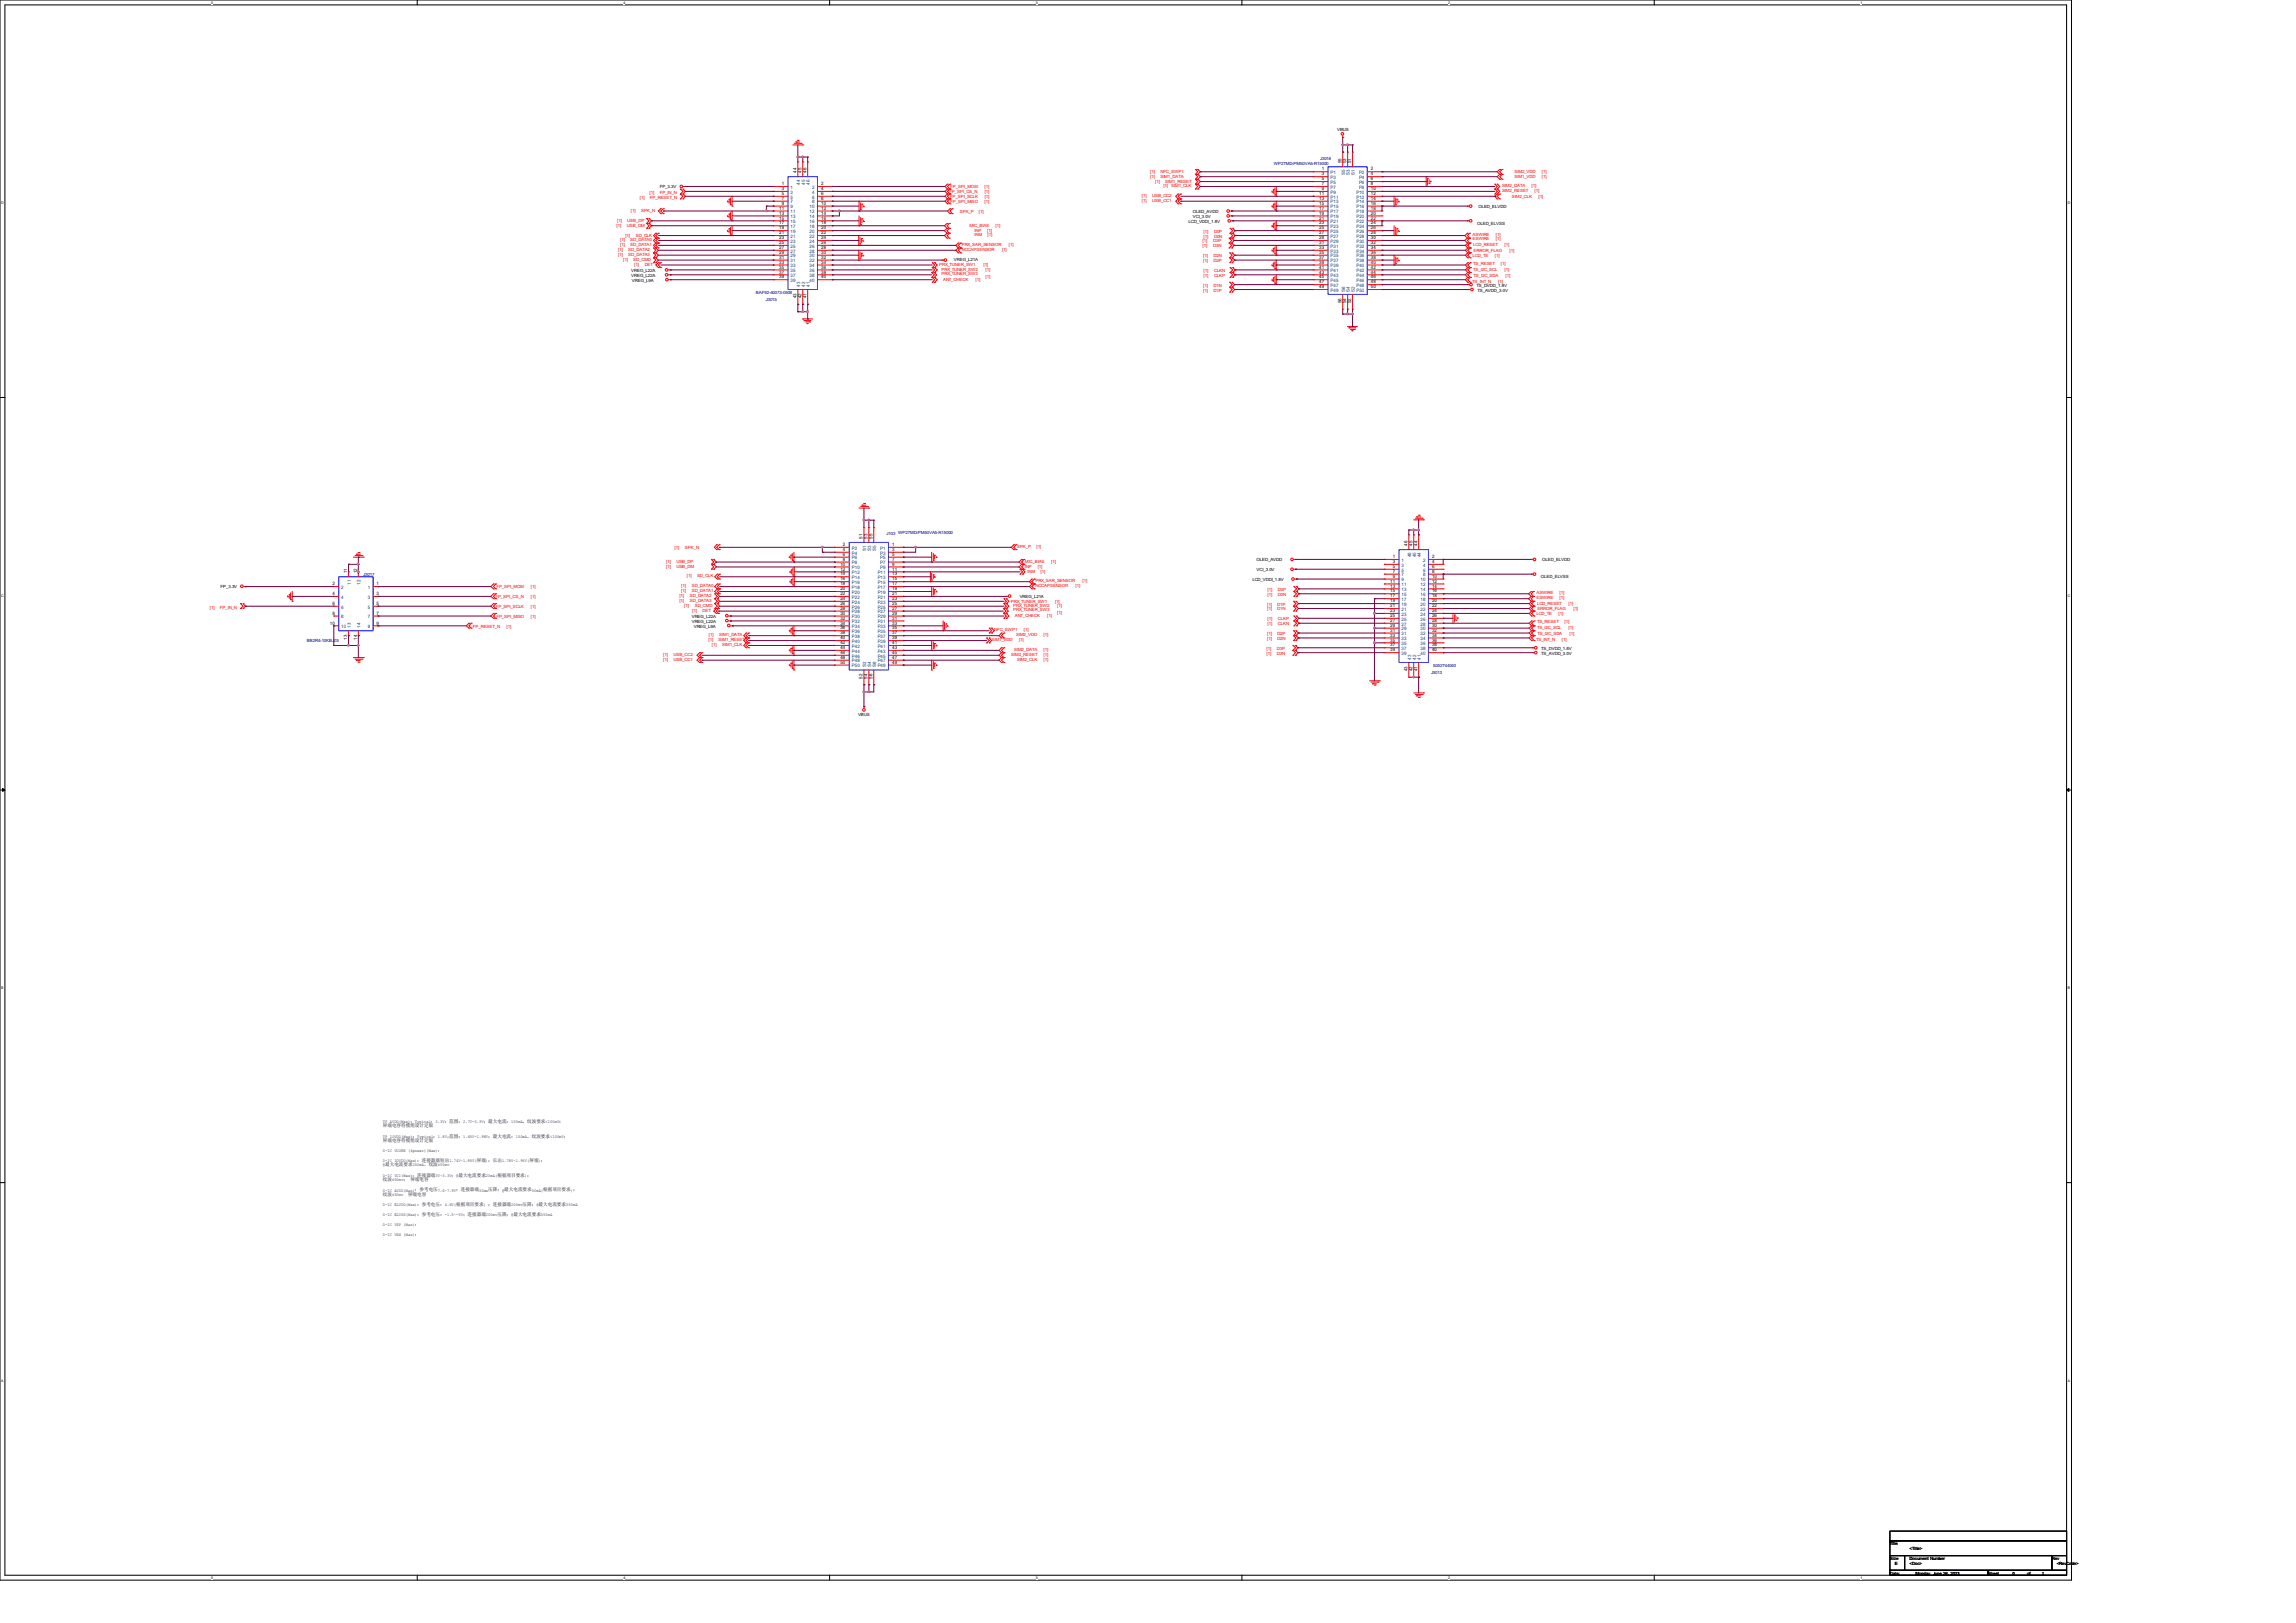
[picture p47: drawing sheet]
<svg xmlns="http://www.w3.org/2000/svg" width="297mm" height="210mm" viewBox="0 0 297 210" stroke-linecap="round" stroke-linejoin="round" font-family="sans-serif">
<defs><g id="words">
<g font-size=".6">
<text x="173" y="16.9">VBUS</text>
<text x="101.1" y="24">1</text>
<text x="103" y="22.4" transform="rotate(-90 103 22.4)">44</text>
<text x="103.7" y="22.4" transform="rotate(-90 103.7 22.4)">45</text>
<text x="104.3" y="22.4" transform="rotate(-90 104.3 22.4)">46</text>
<text x="106.2" y="24">2</text>
<text x="171" y="22.1">1</text>
<text x="171" y="22.7">3</text>
<text x="171" y="23.3">5</text>
<text x="171" y="24">7</text>
<text x="173.5" y="21.1" transform="rotate(-90 173.5 21.1)">55</text>
<text x="174.2" y="21.1" transform="rotate(-90 174.2 21.1)">53</text>
<text x="174.8" y="21.1" transform="rotate(-90 174.8 21.1)">51</text>
<text x="177.3" y="22.1">2</text>
<text x="177.3" y="22.7">4</text>
<text x="177.3" y="23.3">6</text>
<text x="177.3" y="24">8</text>
<text x="85.3" y="24.3">FP_3.3V</text>
<text x="100.8" y="27.1">11</text>
<text x="100.8" y="27.8">13</text>
<text x="100.8" y="28.4">15</text>
<text x="100.8" y="29">17</text>
<text x="100.8" y="29.7">19</text>
<text x="101.1" y="24.6">3</text>
<text x="101.1" y="25.2">5</text>
<text x="101.1" y="25.9">7</text>
<text x="101.1" y="26.5">9</text>
<text x="106.2" y="26.5">10</text>
<text x="106.2" y="27.1">12</text>
<text x="106.2" y="27.8">14</text>
<text x="106.2" y="28.4">16</text>
<text x="106.2" y="29">18</text>
<text x="106.2" y="29.7">20</text>
<text x="106.2" y="24.6">4</text>
<text x="106.2" y="25.2">6</text>
<text x="106.2" y="25.9">8</text>
<text x="153.8" y="28.8">LCD_VDDI_1.8V</text>
<text x="154.3" y="27.6">OLED_AVDD</text>
<text x="154.3" y="28.2">VCI_3.0V</text>
<text x="170.6" y="25.2">11</text>
<text x="170.6" y="25.9">13</text>
<text x="170.6" y="26.5">15</text>
<text x="170.6" y="27.1">17</text>
<text x="170.6" y="27.8">19</text>
<text x="170.6" y="28.4">21</text>
<text x="170.6" y="29">23</text>
<text x="170.6" y="29.7">25</text>
<text x="171" y="24.6">9</text>
<text x="177.3" y="24.6">10</text>
<text x="177.3" y="25.2">12</text>
<text x="177.3" y="25.9">14</text>
<text x="177.3" y="26.5">16</text>
<text x="177.3" y="27.1">18</text>
<text x="177.3" y="27.8">20</text>
<text x="177.3" y="28.4">22</text>
<text x="177.3" y="29">24</text>
<text x="177.3" y="29.7">26</text>
<text x="191.1" y="29.1">OLED_ELVSS</text>
<text x="191.3" y="26.9">OLED_ELVDD</text>
<text x="81.7" y="35.2">VREG_L22A</text>
<text x="81.7" y="35.8">VREG_L22A</text>
<text x="100.8" y="30.3">21</text>
<text x="100.8" y="30.9">23</text>
<text x="100.8" y="31.6">25</text>
<text x="100.8" y="32.2">27</text>
<text x="100.8" y="32.9">29</text>
<text x="100.8" y="33.5">31</text>
<text x="100.8" y="34.1">33</text>
<text x="100.8" y="34.8">35</text>
<text x="100.8" y="35.4">37</text>
<text x="106.2" y="30.3">22</text>
<text x="106.2" y="30.9">24</text>
<text x="106.2" y="32.2">28</text>
<text x="106.2" y="32.9">30</text>
<text x="106.2" y="33.5">32</text>
<text x="106.2" y="34.1">34</text>
<text x="106.2" y="34.8">36</text>
<text x="106.2" y="35.4">38</text>
<text x="106.2" y="31.6">26</text>
<text x="123.4" y="33.8">VREG_L21A</text>
<text x="170.6" y="30.3">27</text>
<text x="170.6" y="30.9">29</text>
<text x="170.6" y="31.6">31</text>
<text x="170.6" y="32.2">33</text>
<text x="170.6" y="32.9">35</text>
<text x="170.6" y="33.5">37</text>
<text x="170.6" y="34.1">39</text>
<text x="170.6" y="34.8">41</text>
<text x="170.6" y="35.4">43</text>
<text x="177.3" y="30.3">28</text>
<text x="177.3" y="30.9">30</text>
<text x="177.3" y="31.6">32</text>
<text x="177.3" y="32.2">34</text>
<text x="177.3" y="32.9">36</text>
<text x="177.3" y="33.5">38</text>
<text x="177.3" y="34.1">40</text>
<text x="177.3" y="34.8">42</text>
<text x="177.3" y="35.4">44</text>
<text x="81.7" y="36.5">VREG_L9A</text>
<text x="100.8" y="36">39</text>
<text x="103" y="38.6" transform="rotate(-90 103 38.6)">43</text>
<text x="103.7" y="38.6" transform="rotate(-90 103.7 38.6)">42</text>
<text x="104.3" y="38.6" transform="rotate(-90 104.3 38.6)">41</text>
<text x="106.2" y="36">40</text>
<text x="170.6" y="36">45</text>
<text x="170.6" y="36.7">47</text>
<text x="170.6" y="37.3">49</text>
<text x="173.5" y="39.2" transform="rotate(-90 173.5 39.2)">56</text>
<text x="174.2" y="39.2" transform="rotate(-90 174.2 39.2)">54</text>
<text x="174.8" y="39.2" transform="rotate(-90 174.8 39.2)">52</text>
<text x="177.3" y="36">46</text>
<text x="177.3" y="36.7">48</text>
<text x="177.3" y="37.3">50</text>
<text x="191" y="37.1">TS_DVDD_1.8V</text>
<text x="191.1" y="37.7">TS_AVDD_3.0V</text>
<text x="109" y="70.7">2</text>
<text x="109" y="71.3">4</text>
<text x="109" y="71.9">6</text>
<text x="111.6" y="69.7" transform="rotate(-90 111.6 69.7)">51</text>
<text x="112.2" y="69.7" transform="rotate(-90 112.2 69.7)">53</text>
<text x="112.9" y="69.7" transform="rotate(-90 112.9 69.7)">55</text>
<text x="115.4" y="70.7">1</text>
<text x="115.4" y="71.3">3</text>
<text x="115.4" y="71.9">5</text>
<text x="182.1" y="70.7" transform="rotate(-90 182.1 70.7)">46</text>
<text x="182.7" y="70.7" transform="rotate(-90 182.7 70.7)">45</text>
<text x="183.3" y="70.7" transform="rotate(-90 183.3 70.7)">44</text>
<text x="28.5" y="76.1">FP_3.3V</text>
<text x="43" y="75.7">2</text>
<text x="43" y="77">4</text>
<text x="44.9" y="74.2" transform="rotate(-90 44.9 74.2)">11</text>
<text x="46.2" y="74.2" transform="rotate(-90 46.2 74.2)">12</text>
<text x="48.7" y="75.7">1</text>
<text x="48.7" y="77">3</text>
<text x="108.7" y="73.2">10</text>
<text x="108.7" y="73.8">12</text>
<text x="108.7" y="74.5">14</text>
<text x="108.7" y="75.1">16</text>
<text x="108.7" y="75.7">18</text>
<text x="108.7" y="76.4">20</text>
<text x="108.7" y="77">22</text>
<text x="108.7" y="77.6">24</text>
<text x="109" y="72.6">8</text>
<text x="115.4" y="73.8">11</text>
<text x="115.4" y="74.5">13</text>
<text x="115.4" y="75.1">15</text>
<text x="115.4" y="75.7">17</text>
<text x="115.4" y="76.4">19</text>
<text x="115.4" y="77">21</text>
<text x="115.4" y="77.6">23</text>
<text x="115.4" y="72.6">7</text>
<text x="115.4" y="73.2">9</text>
<text x="131.9" y="77.4">VREG_L21A</text>
<text x="162" y="75.2">LCD_VDDI_1.8V</text>
<text x="162.6" y="72.6">OLED_AVDD</text>
<text x="162.6" y="73.9">VCI_3.0V</text>
<text x="179.8" y="75.4">11</text>
<text x="179.8" y="76">13</text>
<text x="179.8" y="76.7">15</text>
<text x="179.8" y="77.3">17</text>
<text x="179.8" y="77.9">19</text>
<text x="180.2" y="72.2">1</text>
<text x="180.2" y="72.9">3</text>
<text x="180.2" y="73.5">5</text>
<text x="180.2" y="74.1">7</text>
<text x="180.2" y="74.8">9</text>
<text x="185.2" y="74.8">10</text>
<text x="185.2" y="75.4">12</text>
<text x="185.2" y="76">14</text>
<text x="185.2" y="76.7">16</text>
<text x="185.2" y="77.3">18</text>
<text x="185.2" y="72.2">2</text>
<text x="185.2" y="77.9">20</text>
<text x="185.2" y="72.9">4</text>
<text x="185.2" y="73.5">6</text>
<text x="185.2" y="74.1">8</text>
<text x="199.3" y="74.8">OLED_ELVSS</text>
<text x="199.5" y="72.6">OLED_ELVDD</text>
<text x="42.7" y="80.8">10</text>
<text x="43" y="78.3">6</text>
<text x="43" y="79.5">8</text>
<text x="44.9" y="82.8" transform="rotate(-90 44.9 82.8)">13</text>
<text x="46.2" y="82.8" transform="rotate(-90 46.2 82.8)">14</text>
<text x="48.7" y="78.3">5</text>
<text x="48.7" y="79.5">7</text>
<text x="48.7" y="80.8">9</text>
<text x="89.5" y="79.9">VREG_L22A</text>
<text x="89.5" y="80.6">VREG_L22A</text>
<text x="89.7" y="81.2">VREG_L9A</text>
<text x="108.7" y="78.3">26</text>
<text x="108.7" y="78.9">28</text>
<text x="108.7" y="79.5">30</text>
<text x="108.7" y="80.2">32</text>
<text x="108.7" y="80.8">34</text>
<text x="108.7" y="81.5">36</text>
<text x="108.7" y="82.1">38</text>
<text x="108.7" y="82.7">40</text>
<text x="108.7" y="83.4">42</text>
<text x="108.7" y="84">44</text>
<text x="115.4" y="78.3">25</text>
<text x="115.4" y="78.9">27</text>
<text x="115.4" y="79.5">29</text>
<text x="115.4" y="80.2">31</text>
<text x="115.4" y="80.8">33</text>
<text x="115.4" y="81.5">35</text>
<text x="115.4" y="82.1">37</text>
<text x="115.4" y="82.7">39</text>
<text x="115.4" y="83.4">41</text>
<text x="115.4" y="84">43</text>
<text x="179.8" y="78.6">21</text>
<text x="179.8" y="79.2">23</text>
<text x="179.8" y="79.8">25</text>
<text x="179.8" y="80.5">27</text>
<text x="179.8" y="81.1">29</text>
<text x="179.8" y="81.7">31</text>
<text x="179.8" y="82.4">33</text>
<text x="179.8" y="83">35</text>
<text x="179.8" y="83.7">37</text>
<text x="185.2" y="78.6">22</text>
<text x="185.2" y="79.2">24</text>
<text x="185.2" y="80.5">28</text>
<text x="185.2" y="81.1">30</text>
<text x="185.2" y="81.7">32</text>
<text x="185.2" y="82.4">34</text>
<text x="185.2" y="83">36</text>
<text x="185.2" y="83.7">38</text>
<text x="185.2" y="79.8">26</text>
<text x="108.7" y="84.6">46</text>
<text x="108.7" y="85.3">48</text>
<text x="108.7" y="85.9">50</text>
<text x="111.6" y="87.8" transform="rotate(-90 111.6 87.8)">52</text>
<text x="112.2" y="87.8" transform="rotate(-90 112.2 87.8)">54</text>
<text x="112.9" y="87.8" transform="rotate(-90 112.9 87.8)">56</text>
<text x="115.4" y="84.6">45</text>
<text x="115.4" y="85.3">47</text>
<text x="115.4" y="85.9">49</text>
<text x="179.8" y="84.3">39</text>
<text x="182.1" y="86.9" transform="rotate(-90 182.1 86.9)">43</text>
<text x="182.7" y="86.9" transform="rotate(-90 182.7 86.9)">42</text>
<text x="183.3" y="86.9" transform="rotate(-90 183.3 86.9)">41</text>
<text x="185.2" y="84.3">40</text>
<text x="199.4" y="84.7">TS_AVDD_3.0V</text>
<text x="199.4" y="84.1">TS_DVDD_1.8V</text>
<text x="111" y="92.6">VBUS</text>
<text x="49.5" y="145.8">屏端电容待模组设计定版</text>
<text x="49.5" y="147.7">屏端电容待模组设计定版</text>
<text x="49.5" y="145.3">TP AVDD(Max)</text>
<text x="49.5" y="149.1">D-IC VCORE (4power)(Max)</text>
<text x="49.5" y="147.2">TP IOVDD(Max)</text>
<text x="53.1" y="145.3">：</text>
<text x="53.4" y="147.2">：</text>
<text x="53.7" y="145.3">Typical</text>
<text x="54" y="147.2">Typical</text>
<text x="55.8" y="145.3">：</text>
<text x="56" y="147.2">：</text>
<text x="56.3" y="145.3">3.3V</text>
<text x="56.6" y="149.1">：</text>
<text x="56.6" y="147.2">1.8V;</text>
<text x="57.5" y="145.3">；范围：</text>
<text x="58.1" y="147.2">范围：</text>
<text x="59.9" y="145.3">2.7V-3.3V</text>
<text x="59.9" y="147.2">1.65V-1.98V</text>
<text x="62.6" y="145.3">；最大电流：</text>
<text x="63.2" y="147.2">；最大电流：</text>
<text x="66.1" y="145.3">150mA</text>
<text x="66.7" y="147.2">150mA</text>
<text x="67.6" y="145.3">，纹波要求</text>
<text x="68.2" y="147.2">，纹波要求</text>
<text x="70.6" y="145.3">&lt;100mV</text>
<text x="71.2" y="147.2">&lt;100mV</text>
<text x="72.3" y="145.3">；</text>
<text x="72.9" y="147.2">；</text>
<text x="49.5" y="152.8">纹波</text>
<text x="49.5" y="154.7">纹波</text>
<text x="49.5" y="150.4">D-IC IOVDD(Max)</text>
<text x="49.5" y="150.9">@</text>
<text x="49.5" y="152.3">D-IC VCI(Max)</text>
<text x="49.5" y="154.2">D-IC AVDD(Max)</text>
<text x="49.8" y="150.9">最大电流要求</text>
<text x="50.7" y="152.8">±50mv</text>
<text x="50.7" y="154.7">±50mv</text>
<text x="52.2" y="152.8">； 屏端电容</text>
<text x="52.8" y="154.7">屏端电容</text>
<text x="53.4" y="152.3">：连接器端</text>
<text x="53.4" y="150.9">150mA</text>
<text x="53.7" y="154.2">：参考电压</text>
<text x="54" y="150.4">：连接器端短出</text>
<text x="54.9" y="150.9">，纹波</text>
<text x="56.3" y="152.3">3V~3.3V</text>
<text x="56.6" y="150.9">±50mv</text>
<text x="56.6" y="154.2">7.6~7.9V</text>
<text x="58.1" y="150.4">1.74V~1.95V(</text>
<text x="58.4" y="152.3">； 最大电流要求</text>
<text x="59" y="154.2">；连接器端</text>
<text x="59" y="152.3">@</text>
<text x="61.7" y="150.4">屏端 ；长出</text>
<text x="62" y="154.2">50mw</text>
<text x="62.9" y="150.4">)</text>
<text x="62.9" y="152.3">20mA(</text>
<text x="63.2" y="154.2">压降； 最大电流要求</text>
<text x="64.3" y="152.3">根据项目要求 ；</text>
<text x="64.9" y="150.4">1.78V~1.95V(</text>
<text x="64.9" y="154.2">@</text>
<text x="67.9" y="152.3">)</text>
<text x="68.5" y="150.4">屏端 ；</text>
<text x="68.8" y="154.2">50mA(</text>
<text x="69.7" y="150.4">)</text>
<text x="70.3" y="154.2">根据项目要求 ；</text>
<text x="73.8" y="154.2">)</text>
<text x="49.5" y="159.9">D-IC VSN (Max)</text>
<text x="49.5" y="156.1">D-IC ELVDD(Max)</text>
<text x="49.5" y="158.6">D-IC VSP (Max)</text>
<text x="49.5" y="157.4">D-IC ELVSS(Max)</text>
<text x="53.7" y="159.9">：</text>
<text x="53.7" y="158.6">：</text>
<text x="54" y="156.1">：参考电压：</text>
<text x="54" y="157.4">：参考电压：</text>
<text x="57.5" y="156.1">4.6V(</text>
<text x="57.5" y="157.4">-1.5~-5V</text>
<text x="59" y="156.1">根据项目要求</text>
<text x="59.9" y="157.4">；连接器端</text>
<text x="62.6" y="156.1">)</text>
<text x="62.9" y="157.4">200mv</text>
<text x="63.2" y="156.1">；连接器端</text>
<text x="64.3" y="157.4">压降； 最大电流要求</text>
<text x="66.1" y="156.1">200mv</text>
<text x="66.1" y="157.4">@</text>
<text x="67.6" y="156.1">压降； 最大电流要求</text>
<text x="69.4" y="156.1">@</text>
<text x="70" y="157.4">550mA</text>
<text x="73.2" y="156.1">550mA</text>
<text x="244.5" y="200">Title</text>
<text x="244.5" y="201.9">Size</text>
<text x="244.5" y="203.8">Date:</text>
<text x="245.1" y="202.5">E</text>
<text x="247" y="201.9">Document Number</text>
<text x="247" y="202.5">&lt;Doc&gt;</text>
<text x="247" y="200.6">&lt;Title&gt;</text>
<text x="247.8" y="203.8">Monday, June 26, 2023</text>
<text x="257.2" y="203.8">Sheet</text>
<text x="260.3" y="203.8">0</text>
<text x="262.2" y="203.8">of</text>
<text x="264.2" y="203.8">1</text>
<text x="265.4" y="201.9">Rev</text>
<text x="266.1" y="202.5">&lt;RevCode&gt;</text>
</g>
<g font-size=".6" fill="#004080">
<text x="103.5" y="23.9" transform="rotate(-90 103.5 23.9)">44</text>
<text x="104.1" y="23.9" transform="rotate(-90 104.1 23.9)">45</text>
<text x="104.8" y="23.9" transform="rotate(-90 104.8 23.9)">46</text>
<text x="172.1" y="22.5">P1</text>
<text x="172.1" y="23.2">P3</text>
<text x="172.1" y="23.8">P5</text>
<text x="174" y="22.6" transform="rotate(-90 174 22.6)">S5</text>
<text x="174.6" y="22.6" transform="rotate(-90 174.6 22.6)">S3</text>
<text x="175.3" y="22.6" transform="rotate(-90 175.3 22.6)">S1</text>
<text x="175.8" y="22.5">P2</text>
<text x="175.8" y="23.2">P4</text>
<text x="175.8" y="23.8">P6</text>
<text x="102.3" y="24.4">1</text>
<text x="102.3" y="27.6">11</text>
<text x="102.3" y="28.2">13</text>
<text x="102.3" y="28.9">15</text>
<text x="102.3" y="29.5">17</text>
<text x="102.3" y="25.1">3</text>
<text x="102.3" y="25.7">5</text>
<text x="102.3" y="26.3">7</text>
<text x="102.3" y="27">9</text>
<text x="104.7" y="27">10</text>
<text x="104.7" y="27.6">12</text>
<text x="104.7" y="28.2">14</text>
<text x="104.7" y="28.9">16</text>
<text x="104.7" y="29.5">18</text>
<text x="105.1" y="24.4">2</text>
<text x="105.1" y="25.1">4</text>
<text x="105.1" y="25.7">6</text>
<text x="105.1" y="26.3">8</text>
<text x="172.1" y="25.7">P11</text>
<text x="172.1" y="26.3">P13</text>
<text x="172.1" y="27">P15</text>
<text x="172.1" y="27.6">P17</text>
<text x="172.1" y="28.2">P19</text>
<text x="172.1" y="28.9">P21</text>
<text x="172.1" y="29.5">P23</text>
<text x="172.1" y="24.4">P7</text>
<text x="172.1" y="25.1">P9</text>
<text x="175.5" y="25.1">P10</text>
<text x="175.5" y="25.7">P12</text>
<text x="175.5" y="26.3">P14</text>
<text x="175.5" y="27">P16</text>
<text x="175.5" y="27.6">P18</text>
<text x="175.5" y="28.2">P20</text>
<text x="175.5" y="28.9">P22</text>
<text x="175.5" y="29.5">P24</text>
<text x="175.8" y="24.4">P8</text>
<text x="102.3" y="30.1">19</text>
<text x="102.3" y="30.8">21</text>
<text x="102.3" y="31.4">23</text>
<text x="102.3" y="32">25</text>
<text x="102.3" y="32.7">27</text>
<text x="102.3" y="33.3">29</text>
<text x="102.3" y="34">31</text>
<text x="102.3" y="34.6">33</text>
<text x="102.3" y="35.2">35</text>
<text x="102.3" y="35.9">37</text>
<text x="104.7" y="30.1">20</text>
<text x="104.7" y="30.8">22</text>
<text x="104.7" y="31.4">24</text>
<text x="104.7" y="32.7">28</text>
<text x="104.7" y="33.3">30</text>
<text x="104.7" y="34">32</text>
<text x="104.7" y="34.6">34</text>
<text x="104.7" y="35.2">36</text>
<text x="104.7" y="35.9">38</text>
<text x="104.7" y="32">26</text>
<text x="172.1" y="30.1">P25</text>
<text x="172.1" y="30.8">P27</text>
<text x="172.1" y="31.4">P29</text>
<text x="172.1" y="32">P31</text>
<text x="172.1" y="32.7">P33</text>
<text x="172.1" y="33.3">P35</text>
<text x="172.1" y="34">P37</text>
<text x="172.1" y="34.6">P39</text>
<text x="172.1" y="35.2">P41</text>
<text x="172.1" y="35.9">P43</text>
<text x="175.5" y="30.1">P26</text>
<text x="175.5" y="30.8">P28</text>
<text x="175.5" y="31.4">P30</text>
<text x="175.5" y="32">P32</text>
<text x="175.5" y="32.7">P34</text>
<text x="175.5" y="33.3">P36</text>
<text x="175.5" y="34">P38</text>
<text x="175.5" y="34.6">P40</text>
<text x="175.5" y="35.2">P42</text>
<text x="175.5" y="35.9">P44</text>
<text x="102.3" y="36.5">39</text>
<text x="103.5" y="37.1" transform="rotate(-90 103.5 37.1)">43</text>
<text x="104.1" y="37.1" transform="rotate(-90 104.1 37.1)">42</text>
<text x="104.7" y="36.5">40</text>
<text x="104.8" y="37.1" transform="rotate(-90 104.8 37.1)">41</text>
<text x="172.1" y="36.5">P45</text>
<text x="172.1" y="37.1">P47</text>
<text x="172.1" y="37.8">P49</text>
<text x="174" y="37.8" transform="rotate(-90 174 37.8)">S6</text>
<text x="174.6" y="37.8" transform="rotate(-90 174.6 37.8)">S4</text>
<text x="175.3" y="37.8" transform="rotate(-90 175.3 37.8)">S2</text>
<text x="175.5" y="36.5">P46</text>
<text x="175.5" y="37.1">P48</text>
<text x="175.5" y="37.8">P50</text>
<text x="110.2" y="71.1">P2</text>
<text x="110.2" y="71.8">P4</text>
<text x="112.1" y="71.2" transform="rotate(-90 112.1 71.2)">S1</text>
<text x="112.7" y="71.2" transform="rotate(-90 112.7 71.2)">S3</text>
<text x="113.3" y="71.2" transform="rotate(-90 113.3 71.2)">S5</text>
<text x="113.9" y="71.1">P1</text>
<text x="113.9" y="71.8">P3</text>
<text x="44.2" y="76.2">2</text>
<text x="44.2" y="77.5">4</text>
<text x="45.4" y="75.6" transform="rotate(-90 45.4 75.6)">11</text>
<text x="46.7" y="75.6" transform="rotate(-90 46.7 75.6)">12</text>
<text x="47.6" y="76.2">1</text>
<text x="47.6" y="77.5">3</text>
<text x="110.2" y="73.7">P10</text>
<text x="110.2" y="74.3">P12</text>
<text x="110.2" y="74.9">P14</text>
<text x="110.2" y="75.6">P16</text>
<text x="110.2" y="76.2">P18</text>
<text x="110.2" y="76.8">P20</text>
<text x="110.2" y="77.5">P22</text>
<text x="110.2" y="72.4">P6</text>
<text x="110.2" y="73">P8</text>
<text x="113.5" y="74.3">P11</text>
<text x="113.5" y="74.9">P13</text>
<text x="113.5" y="75.6">P15</text>
<text x="113.5" y="76.2">P17</text>
<text x="113.5" y="76.8">P19</text>
<text x="113.5" y="77.5">P21</text>
<text x="113.9" y="72.4">P5</text>
<text x="113.9" y="73">P7</text>
<text x="113.9" y="73.7">P9</text>
<text x="181.3" y="72.7">1</text>
<text x="181.3" y="75.9">11</text>
<text x="181.3" y="76.5">13</text>
<text x="181.3" y="77.1">15</text>
<text x="181.3" y="77.8">17</text>
<text x="181.3" y="73.3">3</text>
<text x="181.3" y="74">5</text>
<text x="181.3" y="74.6">7</text>
<text x="181.3" y="75.2">9</text>
<text x="182.5" y="72.1" transform="rotate(-90 182.5 72.1)">46</text>
<text x="183.2" y="72.1" transform="rotate(-90 183.2 72.1)">45</text>
<text x="183.8" y="75.2">10</text>
<text x="183.8" y="75.9">12</text>
<text x="183.8" y="76.5">14</text>
<text x="183.8" y="77.1">16</text>
<text x="183.8" y="77.8">18</text>
<text x="183.8" y="72.1" transform="rotate(-90 183.8 72.1)">44</text>
<text x="184.1" y="72.7">2</text>
<text x="184.1" y="73.3">4</text>
<text x="184.1" y="74">6</text>
<text x="184.1" y="74.6">8</text>
<text x="44.2" y="81.3">10</text>
<text x="44.2" y="78.7">6</text>
<text x="44.2" y="80">8</text>
<text x="45.4" y="81.3" transform="rotate(-90 45.4 81.3)">13</text>
<text x="46.7" y="81.3" transform="rotate(-90 46.7 81.3)">14</text>
<text x="47.6" y="78.7">5</text>
<text x="47.6" y="80">7</text>
<text x="47.6" y="81.3">9</text>
<text x="110.2" y="78.1">P24</text>
<text x="110.2" y="78.7">P26</text>
<text x="110.2" y="79.4">P28</text>
<text x="110.2" y="80">P30</text>
<text x="110.2" y="80.6">P32</text>
<text x="110.2" y="81.3">P34</text>
<text x="110.2" y="81.9">P36</text>
<text x="110.2" y="82.6">P38</text>
<text x="110.2" y="83.2">P40</text>
<text x="110.2" y="83.8">P42</text>
<text x="113.5" y="78.1">P23</text>
<text x="113.5" y="78.7">P25</text>
<text x="113.5" y="79.4">P27</text>
<text x="113.5" y="80">P29</text>
<text x="113.5" y="80.6">P31</text>
<text x="113.5" y="81.3">P33</text>
<text x="113.5" y="81.9">P35</text>
<text x="113.5" y="82.6">P37</text>
<text x="113.5" y="83.2">P39</text>
<text x="113.5" y="83.8">P41</text>
<text x="181.3" y="78.4">19</text>
<text x="181.3" y="79">21</text>
<text x="181.3" y="79.7">23</text>
<text x="181.3" y="80.3">25</text>
<text x="181.3" y="80.9">27</text>
<text x="181.3" y="81.6">29</text>
<text x="181.3" y="82.2">31</text>
<text x="181.3" y="82.8">33</text>
<text x="181.3" y="83.5">35</text>
<text x="183.8" y="78.4">20</text>
<text x="183.8" y="79">22</text>
<text x="183.8" y="79.7">24</text>
<text x="183.8" y="80.9">28</text>
<text x="183.8" y="81.6">30</text>
<text x="183.8" y="82.2">32</text>
<text x="183.8" y="82.8">34</text>
<text x="183.8" y="83.5">36</text>
<text x="183.8" y="80.3">26</text>
<text x="110.2" y="84.5">P44</text>
<text x="110.2" y="85.1">P46</text>
<text x="110.2" y="85.7">P48</text>
<text x="110.2" y="86.4">P50</text>
<text x="112.1" y="86.4" transform="rotate(-90 112.1 86.4)">S2</text>
<text x="112.7" y="86.4" transform="rotate(-90 112.7 86.4)">S4</text>
<text x="113.3" y="86.4" transform="rotate(-90 113.3 86.4)">S6</text>
<text x="113.5" y="84.5">P43</text>
<text x="113.5" y="85.1">P45</text>
<text x="113.5" y="85.7">P47</text>
<text x="113.5" y="86.4">P49</text>
<text x="181.3" y="84.1">37</text>
<text x="181.3" y="84.8">39</text>
<text x="182.5" y="85.4" transform="rotate(-90 182.5 85.4)">43</text>
<text x="183.2" y="85.4" transform="rotate(-90 183.2 85.4)">42</text>
<text x="183.8" y="84.1">38</text>
<text x="183.8" y="84.8">40</text>
<text x="183.8" y="85.4" transform="rotate(-90 183.8 85.4)">41</text>
</g>
<g font-size=".6" fill="#f00">
<text x="148.8" y="22.4">[1]</text>
<text x="148.8" y="23">[1]</text>
<text x="149.4" y="23.6">[1]</text>
<text x="150.1" y="22.4">NFC_SWP1</text>
<text x="150.1" y="23">SIM1_DATA</text>
<text x="150.7" y="23.6">SIM1_RESET</text>
<text x="195.9" y="23">SIM1_VDD</text>
<text x="195.9" y="22.4">SIM2_VDD</text>
<text x="199.5" y="23">[1]</text>
<text x="199.5" y="22.4">[1]</text>
<text x="79.8" y="29.3">[1]</text>
<text x="79.8" y="28.7">[1]</text>
<text x="81.1" y="29.3">USB_DM</text>
<text x="81.2" y="28.7">USB_DP</text>
<text x="81.6" y="27.4">[1]</text>
<text x="82.8" y="25.7">[1]</text>
<text x="82.9" y="27.4">SPK_N</text>
<text x="84" y="25.1">[1]</text>
<text x="84.1" y="25.7">FP_RESET_N</text>
<text x="85.3" y="25.1">FP_IN_N</text>
<text x="122.8" y="25">FP_SPI_CS_N</text>
<text x="122.9" y="25.7">FP_SPI_SCLK</text>
<text x="122.9" y="24.4">FP_SPI_MOSI</text>
<text x="122.9" y="26.3">FP_SPI_MISO</text>
<text x="124.2" y="27.6">SPK_P</text>
<text x="125.4" y="29.3">MIC_BIAS</text>
<text x="126.1" y="30">INP</text>
<text x="126.6" y="27.6">[1]</text>
<text x="127.4" y="24.4">[1]</text>
<text x="127.4" y="26.3">[1]</text>
<text x="127.4" y="25.7">[1]</text>
<text x="127.4" y="25">[1]</text>
<text x="127.7" y="30">[1]</text>
<text x="128.8" y="29.3">[1]</text>
<text x="147.7" y="25.5">[1]</text>
<text x="147.7" y="26.2">[1]</text>
<text x="149.1" y="25.5">USB_CC2</text>
<text x="149.1" y="26.2">USB_CC1</text>
<text x="150.5" y="24.3">[1]</text>
<text x="151.5" y="24.3">SIM1_CLK</text>
<text x="194.3" y="24.9">SIM2_RESET</text>
<text x="194.3" y="24.3">SIM2_DATA</text>
<text x="195.6" y="25.7">SIM2_CLK</text>
<text x="198.1" y="24.3">[1]</text>
<text x="198.5" y="24.9">[1]</text>
<text x="199" y="25.7">[1]</text>
<text x="80" y="32.5">[1]</text>
<text x="80" y="33.1">[1]</text>
<text x="80.2" y="31.2">[1]</text>
<text x="80.2" y="31.9">[1]</text>
<text x="80.6" y="33.8">[1]</text>
<text x="80.9" y="30.6">[1]</text>
<text x="81.3" y="32.5">SD_DATA2</text>
<text x="81.3" y="33.1">SD_DATA3</text>
<text x="81.5" y="31.2">SD_DATA0</text>
<text x="81.5" y="31.9">SD_DATA1</text>
<text x="81.9" y="33.8">SD_CMD</text>
<text x="82" y="34.4">[1]</text>
<text x="82.3" y="30.6">SD_CLK</text>
<text x="83.4" y="34.4">DET</text>
<text x="121.5" y="34.5">PRX_TUNER_SW1</text>
<text x="121.8" y="35.1">PRX_TUNER_SW2</text>
<text x="121.8" y="35.6">PRX_TUNER_SW3</text>
<text x="124.4" y="31.9">PRX_SAR_SENSOR</text>
<text x="124.4" y="32.5">NCCAPSENSOR</text>
<text x="126.1" y="30.5">INM</text>
<text x="127.2" y="34.5">[1]</text>
<text x="127.5" y="35.1">[1]</text>
<text x="127.5" y="35.9">[1]</text>
<text x="127.8" y="30.5">[1]</text>
<text x="129.6" y="32.5">[1]</text>
<text x="130.5" y="31.9">[1]</text>
<text x="155.6" y="31.4">[1]</text>
<text x="155.6" y="32">[1]</text>
<text x="155.7" y="33.3">[1]</text>
<text x="155.7" y="33.9">[1]</text>
<text x="155.7" y="30.1">[1]</text>
<text x="155.7" y="30.7">[1]</text>
<text x="155.7" y="35.2">[1]</text>
<text x="155.7" y="35.8">[1]</text>
<text x="156.9" y="31.4">D3P</text>
<text x="156.9" y="32">D3N</text>
<text x="157" y="33.3">D2N</text>
<text x="157" y="33.9">D2P</text>
<text x="157.1" y="30.1">D0P</text>
<text x="157.1" y="30.7">D0N</text>
<text x="157.1" y="35.2">CLKN</text>
<text x="157.1" y="35.8">CLKP</text>
<text x="190.5" y="30.5">ASWIRE</text>
<text x="190.5" y="31.1">ESWIRE</text>
<text x="190.5" y="33.3">LCD_TE</text>
<text x="190.6" y="31.9">LCD_RESET</text>
<text x="190.6" y="34.3">TS_RESET</text>
<text x="190.6" y="35.1">TS_I2C_SCL</text>
<text x="190.6" y="32.6">ERROR_FLAG</text>
<text x="190.6" y="35.8">TS_I2C_SDA</text>
<text x="193.4" y="33.3">[1]</text>
<text x="193.5" y="30.5">[1]</text>
<text x="193.5" y="31.1">[1]</text>
<text x="194.1" y="34.3">[1]</text>
<text x="194.6" y="31.9">[1]</text>
<text x="194.6" y="35.1">[1]</text>
<text x="194.8" y="35.8">[1]</text>
<text x="195.3" y="32.6">[1]</text>
<text x="122" y="36.4">ANT_CHECK</text>
<text x="126.2" y="36.4">[1]</text>
<text x="155.7" y="37.1">[1]</text>
<text x="155.7" y="37.7">[1]</text>
<text x="157" y="37.1">D1N</text>
<text x="157" y="37.7">D1P</text>
<text x="190.5" y="36.6">TS_INT_N</text>
<text x="193.8" y="36.6">[1]</text>
<text x="87.2" y="71">[1]</text>
<text x="88.6" y="71">SPK_N</text>
<text x="131.6" y="70.9">SPK_P</text>
<text x="134.1" y="70.9">[1]</text>
<text x="64.1" y="77.4">FP_SPI_CS_N</text>
<text x="64.2" y="76.1">FP_SPI_MOSI</text>
<text x="68.7" y="76.1">[1]</text>
<text x="68.7" y="77.4">[1]</text>
<text x="86.2" y="72.8">[1]</text>
<text x="86.2" y="73.5">[1]</text>
<text x="87.5" y="72.8">USB_DP</text>
<text x="87.5" y="73.5">USB_DM</text>
<text x="87.9" y="77.3">[1]</text>
<text x="87.9" y="77.9">[1]</text>
<text x="88.1" y="76">[1]</text>
<text x="88.1" y="76.6">[1]</text>
<text x="88.9" y="74.7">[1]</text>
<text x="89.2" y="77.3">SD_DATA2</text>
<text x="89.2" y="77.9">SD_DATA3</text>
<text x="89.5" y="76">SD_DATA0</text>
<text x="89.5" y="76.6">SD_DATA1</text>
<text x="90.2" y="74.7">SD_CLK</text>
<text x="130.8" y="78">PRX_TUNER_SW1</text>
<text x="132.6" y="72.8">MIC_BIAS</text>
<text x="132.6" y="73.5">INP</text>
<text x="132.9" y="74.1">INM</text>
<text x="133.9" y="75.4">PRX_SAR_SENSOR</text>
<text x="133.9" y="76">NCCAPSENSOR</text>
<text x="134.2" y="73.5">[1]</text>
<text x="134.6" y="74.1">[1]</text>
<text x="136" y="72.8">[1]</text>
<text x="136.5" y="78">[1]</text>
<text x="139.1" y="76">[1]</text>
<text x="140" y="75.4">[1]</text>
<text x="164" y="76.5">[1]</text>
<text x="164" y="77.1">[1]</text>
<text x="165.3" y="76.5">D0P</text>
<text x="165.3" y="77.1">D0N</text>
<text x="198.8" y="76.8">ASWIRE</text>
<text x="198.8" y="77.5">ESWIRE</text>
<text x="201.8" y="76.8">[1]</text>
<text x="201.8" y="77.5">[1]</text>
<text x="27.1" y="78.7">[1]</text>
<text x="28.4" y="78.7">FP_IN_N</text>
<text x="61.2" y="81.3">FP_RESET_N</text>
<text x="64.1" y="78.7">FP_SPI_SCLK</text>
<text x="64.2" y="79.9">FP_SPI_MISO</text>
<text x="65.5" y="81.3">[1]</text>
<text x="68.7" y="79.9">[1]</text>
<text x="68.7" y="78.7">[1]</text>
<text x="88.5" y="78.5">[1]</text>
<text x="89.5" y="79.2">[1]</text>
<text x="89.9" y="78.5">SD_CMD</text>
<text x="90.9" y="79.2">DET</text>
<text x="91.6" y="83">[1]</text>
<text x="91.7" y="82.3">[1]</text>
<text x="92.1" y="83.6">[1]</text>
<text x="93" y="83">SIM1_RESET</text>
<text x="93" y="82.3">SIM1_DATA</text>
<text x="93.4" y="83.6">SIM1_CLK</text>
<text x="128.3" y="83">SIM1_VDD</text>
<text x="128.6" y="81.7">NFC_SWP1</text>
<text x="131.1" y="78.5">PRX_TUNER_SW2</text>
<text x="131.1" y="79.1">PRX_TUNER_SW3</text>
<text x="131.3" y="79.9">ANT_CHECK</text>
<text x="131.4" y="82.3">SIM2_VDD</text>
<text x="131.8" y="83">[1]</text>
<text x="132.5" y="81.7">[1]</text>
<text x="135" y="82.3">[1]</text>
<text x="135.5" y="79.9">[1]</text>
<text x="136.8" y="78.5">[1]</text>
<text x="136.8" y="79.4">[1]</text>
<text x="163.9" y="78.4">[1]</text>
<text x="163.9" y="79">[1]</text>
<text x="163.9" y="82.2">[1]</text>
<text x="163.9" y="82.8">[1]</text>
<text x="164" y="80.3">[1]</text>
<text x="164" y="80.9">[1]</text>
<text x="165.2" y="78.4">D1P</text>
<text x="165.2" y="79">D1N</text>
<text x="165.2" y="82.2">D2P</text>
<text x="165.2" y="82.8">D2N</text>
<text x="165.3" y="80.3">CLKP</text>
<text x="165.3" y="80.9">CLKN</text>
<text x="198.7" y="83">TS_INT_N</text>
<text x="198.8" y="79.6">LCD_TE</text>
<text x="198.8" y="80.6">TS_RESET</text>
<text x="198.8" y="81.4">TS_I2C_SCL</text>
<text x="198.8" y="78.2">LCD_RESET</text>
<text x="198.9" y="82.2">TS_I2C_SDA</text>
<text x="198.9" y="79">ERROR_FLAG</text>
<text x="201.6" y="79.6">[1]</text>
<text x="202.1" y="83">[1]</text>
<text x="202.4" y="80.6">[1]</text>
<text x="202.9" y="81.4">[1]</text>
<text x="202.9" y="78.2">[1]</text>
<text x="203" y="82.2">[1]</text>
<text x="203.5" y="79">[1]</text>
<text x="85.8" y="84.9">[1]</text>
<text x="85.8" y="85.5">[1]</text>
<text x="87.1" y="84.9">USB_CC2</text>
<text x="87.1" y="85.5">USB_CC1</text>
<text x="130.8" y="84.9">SIM2_RESET</text>
<text x="131.2" y="84.2">SIM2_DATA</text>
<text x="131.6" y="85.5">SIM2_CLK</text>
<text x="135" y="84.9">[1]</text>
<text x="135" y="84.2">[1]</text>
<text x="135" y="85.5">[1]</text>
<text x="163.8" y="84.1">[1]</text>
<text x="163.8" y="84.7">[1]</text>
<text x="165.2" y="84.1">D3P</text>
<text x="165.2" y="84.7">D3N</text>
</g>
<g font-size=".6" fill="#000080">
<text x="164.8" y="21.4">WP27MD-PM50VA5-R15000</text>
<text x="170.8" y="20.7">J3016</text>
<text x="97.8" y="38">BAF92-40073-0508</text>
<text x="99.1" y="39">J3015</text>
<text x="114.7" y="69.3">J103 WP27MD-PM50VA5-R15000</text>
<text x="47" y="74.6">J3017</text>
<text x="39.7" y="83.1">BB2R4-10KBJ03</text>
<text x="185.1" y="87.3">J3013</text>
<text x="185.4" y="86.3">5052744040</text>
</g>
<g font-size=".5">
<text x="27.3" y=".5">5</text>
<text x="80.6" y=".5">4</text>
<text x="134" y=".5">3</text>
<text x="187.3" y=".5">2</text>
<text x="240.7" y=".5">1</text>
<text x=".2" y="26.4">D</text>
<text x="267.5" y="26.4">D</text>
<text x=".2" y="77.2">C</text>
<text x="267.5" y="77.2">C</text>
<text x=".2" y="128">B</text>
<text x="267.5" y="128">B</text>
<text x=".2" y="178.8">A</text>
<text x="267.5" y="178.8">A</text>
<text x="27.3" y="204.3">5</text>
<text x="80.6" y="204.3">4</text>
<text x="134" y="204.3">3</text>
<text x="187.3" y="204.3">2</text>
<text x="240.7" y="204.3">1</text>
</g>
</g></defs>
<path d="M0 0h268v204.5h-268zM.6 .6h266.7v203.2h-266.7z" fill="none" stroke="#000" stroke-width=".13"/>
<g fill="#fff">
<path d="M27.3 .1h.2v.5h-.2z"/>
<path d="M27.3 203.9h.2v.5h-.2z"/>
</g>
<path d="M54 0v.6M54 203.8v.7" fill="none" stroke="#000" stroke-width=".13"/>
<g fill="#fff">
<path d="M80.6 .1h.3v.5h-.3z"/>
<path d="M80.6 203.9h.3v.5h-.3z"/>
</g>
<path d="M107.3 0v.6M107.3 203.8v.7" fill="none" stroke="#000" stroke-width=".13"/>
<g fill="#fff">
<path d="M134 .1h.2v.5h-.2z"/>
<path d="M134 203.9h.2v.5h-.2z"/>
</g>
<path d="M160.7 0v.6M160.7 203.8v.7" fill="none" stroke="#000" stroke-width=".13"/>
<g fill="#fff">
<path d="M187.3 .1h.2v.5h-.2z"/>
<path d="M187.3 203.9h.2v.5h-.2z"/>
</g>
<path d="M214 0v.6M214 203.8v.7" fill="none" stroke="#000" stroke-width=".13"/>
<g fill="#fff">
<path d="M240.7 .1h.2v.5h-.2z"/>
<path d="M240.7 203.9h.2v.5h-.2z"/>
<path d="M.2 26h.3v.5h-.3z"/>
<path d="M267.5 26h.3v.5h-.3z"/>
<path d="M.2 76.8h.3v.5h-.3z"/>
<path d="M267.5 76.8h.3v.5h-.3z"/>
</g>
<path d="M0 51.4h.6M267.3 51.4h.7" fill="none" stroke="#000" stroke-width=".13"/>
<g fill="#fff">
<path d="M.2 127.6h.2v.5h-.2z"/>
<path d="M267.5 127.6h.3v.5h-.3z"/>
</g>
<path d="M0 102.2h.6M267.3 102.2h.7" fill="none" stroke="#000" stroke-width=".13"/>
<path d="M.3 102l.3 .2-.3 .2zM267.3 102.2l.3-.2v.4z" fill="#000" stroke="#000" stroke-width=".13"/>
<g fill="#fff">
<path d="M.2 178.4h.3v.5h-.3z"/>
<path d="M267.5 178.4h.3v.5h-.3z"/>
</g>
<path d="M0 153h.6M267.3 153h.7M244.5 198.1h22.8v1.3h-22.8zM244.5 199.4h22.8v1.9h-22.8zM244.5 201.3h1.9v1.9h-1.9zM244.5 203.2h12.7v.6h-12.7zM246.4 201.3h19v1.9h-19zM257.2 203.2h10.1v.6h-10.1zM265.4 201.3h1.9v1.9h-1.9z" fill="none" stroke="#000" stroke-width=".13"/>
<g fill="none" stroke="#f00" stroke-width=".13">
<path d="M102.6 18.8h1.2M102.7 18.5h.9M103 18.4h.1M103 18.4h.5M103.1 18.2h.2M103.3 18.2h.1M103.6 18.5h.1M103.8 18.8h.1M173.7 17.8h.1M173.7 19.7h.1M173.7 17.5v.3M173.7 19.7v1.9"/>
<path d="M174.3 19.7h.1M174.3 19.7v1.9M175 19.7h.1M175 19.7v1.9M83.7 28.9h.1M83.7 28.3h.1M83.7 29.5h.1M83.7 28.3l.2 .3-.2 .3M83.7 28.9l.2 .3-.2 .3M83.9 28.3h.1M83.9 28.9h.1M83.9 29.5h.1"/>
<path d="M83.9 28.3l.4 .3-.4 .3M83.9 28.9l.4 .3-.4 .3M84.5 32.7h.1M84.5 32.1h.1M84.5 33.4h.1M84.5 34h.1M84.5 32.1l.3 .3-.3 .3M84.5 32.7l.3 .3-.3 .4M84.5 33.4l.3 .3-.3 .3M84.8 30.8h.1M84.8 30.2h.1M84.8 31.5h.1"/>
<path d="M84.8 32.1h.1M84.8 32.7h.1M84.8 33.4h.1M84.8 34h.1M84.8 30.2l-.3 .3 .3 .3M84.8 30.8l-.3 .3 .3 .4M84.8 31.5l-.3 .2 .3 .4M84.8 32.1l.4 .3-.4 .3M84.8 32.7l.4 .3-.4 .4M84.8 33.4l.4 .3-.4 .3M85.2 30.8h.1M85.2 30.2h.1"/>
<path d="M85.2 31.5h.1M85.2 32.1h.1M85.2 34.6h.1M85.2 34h.1M85.2 30.2l-.4 .3 .4 .3M85.2 30.8l-.4 .3 .4 .4M85.2 31.5l-.4 .2 .4 .4M85.2 34l-.4 .3 .4 .3M85.5 27h.1M85.5 27.6h.1M85.5 34.6h.1M85.5 34h.1"/>
<path d="M85.5 27l-.3 .3 .3 .3M85.5 34l-.3 .3 .3 .3M85.8 27h.1M85.8 27.6h.1M85.8 27l-.3 .3 .3 .3M86.4 34.9h.3M86.4 35.6h.3M86.5 36.2h.2M86.7 34.9h.1M86.7 35.6h.1M86.7 36.2h.1M88 24.5h.1"/>
<path d="M88 25.1h.1M88 25.7h.1M88 24.5l.3 .3-.3 .3M88 25.1l.3 .3-.3 .3M88.3 25.1h.1M88.3 24.5h.1M88.3 25.7h.1M88.3 24.1h.3M88.3 24.5l.3 .3-.3 .3M88.3 25.1l.3 .3-.3 .3M88.6 24.1h.1M94.1 26.1h.1"/>
<path d="M94.1 28h.1M94.1 29.9h.1M94.1 26v.1M94.1 27.9v.1M94.1 29.8v.1M94.3 25.8h.1M94.3 27.7h.1M94.3 29.6h.1M94.3 25.8v.5M94.3 27.7v.5M94.3 29.6v.5M94.5 26.5h.1"/>
<path d="M94.5 28.4h.1M94.5 30.3h.1M94.5 25.6v.9M94.5 27.5v.9M94.5 29.4v.9M94.7 26.7h.1M94.7 28.6h.1M94.7 30.5h.1M94.7 25.4v1.3M94.7 27.3v1.3M94.7 29.2v1.3M100 24.1h.1"/>
<path d="M100 27.3h.1M100 27.9h.1M100 28.6h.1M100 29.2h.1M100 29.8h.1M100 30.5h.1M100 31.1h.1M100 31.7h.1M100 32.4h.1M100 33h.1M100 24.8h.1M100 33.7h.1"/>
<path d="M100 34.3h.1M100 34.9h.1M100 35.6h.1M100 36.2h.1M100 25.4h.1M100 26h.1M100 26.7h.1M100 26.7h1.9M100 28.6h1.9M100 27.3h1.9M100 27.9h1.9M100 24.1h1.9"/>
<path d="M100 34.9h1.9M100 35.6h1.9M100 36.2h1.9M100 33.7h1.9M100 29.2h1.9M100 29.8h1.9M100 30.5h1.9M100 31.1h1.9M100 31.7h1.9M100 32.4h1.9M100 33h1.9M100 24.8h1.9"/>
<path d="M100 34.3h1.9M100 25.4h1.9M100 26h1.9M103.2 21h.1M103.2 39.4h.1M103.2 21v1.9M103.2 37.5v1.9M103.8 39.4h.1M103.8 21h.1M103.8 21v1.9M103.8 37.5v1.9M104.5 39.4h.1"/>
<path d="M104.5 21h.1M104.5 21v1.9M104.5 37.5v1.9M105.7 26.7h2M105.7 28.6h2M105.7 27.3h2M105.7 27.9h2M105.7 24.1h2M105.7 34.9h2M105.7 35.6h2M105.7 36.2h2M105.7 33.7h2"/>
<path d="M105.7 29.2h2M105.7 29.8h2M105.7 30.5h2M105.7 31.1h2M105.7 31.7h2M105.7 32.4h2M105.7 33h2M105.7 24.8h2M105.7 34.3h2M105.7 25.4h2M105.7 26h2M107.7 26.7h.1"/>
<path d="M107.7 27.3h.1M107.7 27.9h.1M107.7 28.6h.1M107.7 29.2h.1M107.7 24.1h.1M107.7 29.8h.1M107.7 30.5h.1M107.7 31.1h.1M107.7 32.4h.1M107.7 33h.1M107.7 33.7h.1M107.7 34.3h.1"/>
<path d="M107.7 34.9h.1M107.7 35.6h.1M107.7 24.8h.1M107.7 36.2h.1M107.7 25.4h.1M107.7 26h.1M107.7 31.7h.1M111.1 31.7h.1M111.1 33.7h.1M111.1 30.5v1.2M111.1 32.4v1.3M111.1 29.2h.1"/>
<path d="M111.1 27.3h.1M111.1 26v1.3M111.1 27.9v1.3M111.3 31.6h.1M111.3 33.5h.1M111.3 30.7v.9M111.3 32.6v.9M111.3 29h.1M111.3 27.1h.1M111.3 26.2v.9M111.3 28.2v.8M111.5 30.9h.1"/>
<path d="M111.5 32.8h.1M111.5 30.9v.5M111.5 32.8v.5M111.5 28.3h.1M111.5 26.4h.1M111.5 26.4v.5M111.5 28.3v.5M111.6 31.2h.1M111.6 33.1h.1M111.6 31.1v.1M111.6 33v.1M111.7 28.7h.1"/>
<path d="M111.7 26.8h.1M111.7 26.6v.2M111.7 28.5v.2M120.5 35.3h.1M120.5 35.9h.1M120.5 35.3l.4 .3-.4 .3M120.6 34h.1M120.6 34.6h.1M120.6 35.3h.1M120.6 35.9h.1M120.6 36.5h.1M120.6 34l.3 .3-.3 .3"/>
<path d="M120.6 34.6l.3 .3-.3 .4M120.6 35.9l.3 .3-.3 .3M120.9 35.3h.1M120.9 35.9h.1M120.9 35.3l.3 .3-.3 .3M120.9 34h.1M120.9 34.6h.1M120.9 36.5h.1M120.9 34l.3 .3-.3 .3M120.9 34.6l.3 .3-.3 .4M120.9 35.9l.3 .3-.3 .3M121.9 33.7h.1"/>
<path d="M121.9 33.7h.2M122.5 28.9h.1M122.5 29.5h.1M122.5 30.2h.1M122.5 30.8h.1M122.5 30.2l-.3 .3 .3 .3M122.5 28.9l-.3 .3 .3 .3M122.5 29.5l-.3 .3 .3 .4M122.6 23.8h.1M122.6 24.5h.1M122.6 25.1h.1M122.6 25.7h.1"/>
<path d="M122.6 26.4h.1M122.6 23.8l-.3 .3 .3 .4M122.6 24.5l-.3 .3 .3 .3M122.6 25.1l-.3 .3 .3 .3M122.6 25.7l-.3 .3 .3 .4M122.8 29.5h.1M122.8 28.9h.1M122.8 30.2h.1M122.8 30.8h.1M122.8 28.9l-.3 .3 .3 .3M122.8 29.5l-.3 .3 .3 .4M122.8 30.2l-.3 .3 .3 .3"/>
<path d="M122.9 24.5h.1M122.9 23.8h.1M122.9 25.1h.1M122.9 25.7h.1M122.9 26.4h.1M122.9 27h.1M122.9 27.6h.1M122.9 23.8l-.3 .3 .3 .4M122.9 24.5l-.3 .3 .3 .3M122.9 25.1l-.3 .3 .3 .3M122.9 25.7l-.3 .3 .3 .4M122.9 27l-.3 .3 .3 .3"/>
<path d="M123.2 27.6h.1M123.2 27h.1M123.2 27l-.3 .3 .3 .3M124 31.5h.1M124 32.1h.1M124 32.7h.1M124 31.5l-.3 .2 .3 .4M124 32.1l-.3 .3 .3 .3M124.3 32.1h.1M124.3 31.5h.1M124.3 32.7h.1M124.3 31.5l-.3 .2 .3 .4"/>
<path d="M124.3 32.1l-.3 .3 .3 .3M152.4 25.7h.1M152.4 25.1h.1M152.4 26.4h.1M152.4 25.1l-.3 .3 .3 .3M152.4 25.7l-.3 .3 .3 .4M152.7 25.7h.1M152.7 25.1h.1M152.7 26.4h.1M152.7 25.1l-.3 .3 .3 .3M152.7 25.7l-.3 .3 .3 .4M154.6 22.6h.1"/>
<path d="M154.6 21.9h.1M154.6 23.2h.1M154.6 23.8h.1M154.6 24.5h.1M154.6 21.9l.3 .3-.3 .4M154.6 22.6l.3 .3-.3 .3M154.6 23.8l.3 .3-.3 .4M154.6 23.2l.3 .3-.3 .3M154.9 21.9h.1M154.9 22.6h.1M154.9 23.2h.1M154.9 24.5h.1"/>
<path d="M154.9 23.8h.1M154.9 21.9l.4 .3-.4 .4M154.9 22.6l.4 .3-.4 .3M154.9 23.8l.4 .3-.4 .4M154.9 23.2l.4 .3-.4 .3M159 31.5h.1M159 30.8h.1M159 32.1h.1M159 30.8l.3 .3-.3 .4M159 31.5l.3 .2-.3 .4M159.1 33.4h.1M159.1 32.7h.1"/>
<path d="M159.1 34h.1M159.1 37.2h.1M159.1 36.5h.1M159.1 37.8h.1M159.1 27.3h.2M159.1 27.9h.2M159.1 32.7l.3 .3-.3 .4M159.1 33.4l.3 .3-.3 .3M159.1 36.5l.3 .3-.3 .4M159.1 37.2l.3 .3-.3 .3M159.1 30.2h.1M159.1 29.5h.1"/>
<path d="M159.1 30.8h.1M159.1 35.3h.1M159.1 34.6h.1M159.1 35.9h.1M159.1 29.5l.4 .3-.4 .4M159.1 30.2l.4 .3-.4 .3M159.1 34.6l.4 .3-.4 .4M159.1 35.3l.4 .3-.4 .3M159.2 28.6h.3M159.3 27.3h.1M159.3 27.9h.1M159.3 30.8h.1"/>
<path d="M159.3 31.5h.1M159.3 32.1h.1M159.3 30.8l.3 .3-.3 .4M159.3 31.5l.3 .2-.3 .4M159.4 32.7h.1M159.4 33.4h.1M159.4 34h.1M159.4 36.5h.1M159.4 37.2h.1M159.4 37.8h.1M159.4 32.7l.3 .3-.3 .4M159.4 33.4l.3 .3-.3 .3"/>
<path d="M159.4 36.5l.3 .3-.3 .4M159.4 37.2l.3 .3-.3 .3M159.5 28.6h.1M159.5 29.5h.1M159.5 30.2h.1M159.5 30.8h.1M159.5 34.6h.1M159.5 35.3h.1M159.5 35.9h.1M159.5 29.5l.3 .3-.3 .4M159.5 30.2l.3 .3-.3 .3M159.5 34.6l.3 .3-.3 .4"/>
<path d="M159.5 35.3l.3 .3-.3 .3M164.5 24.8h.1M164.5 26.8h.1M164.5 29.3h.1M164.5 32.5h.1M164.5 34.4h.1M164.5 36.3h.1M164.5 24.7v.1M164.5 26.6v.2M164.5 29.2v.1M164.5 32.3v.2M164.5 34.2v.2"/>
<path d="M164.5 36.2v.1M164.7 24.5h.1M164.7 26.4h.1M164.7 29h.1M164.7 32.1h.1M164.7 34h.1M164.7 35.9h.1M164.7 24.5v.5M164.7 26.4v.5M164.7 29v.5M164.7 32.1v.5M164.7 34v.5"/>
<path d="M164.7 35.9v.5M164.9 25.2h.1M164.9 27.1h.1M164.9 29.7h.1M164.9 32.9h.1M164.9 34.8h.1M164.9 36.7h.1M164.9 24.3v.9M164.9 26.2v.9M164.9 28.8v.9M164.9 32v.9M164.9 33.9v.9"/>
<path d="M164.9 35.8v.9M165.1 25.4h.1M165.1 27.3h.1M165.1 29.8h.1M165.1 33h.1M165.1 34.9h.1M165.1 36.8h.1M165.1 24.1v1.3M165.1 26v1.3M165.1 28.6v1.2M165.1 31.7v1.3M165.1 33.7v1.2"/>
<path d="M165.1 35.6v1.2M169.9 22.2h.1M169.9 25.4h.1M169.9 26h.1M169.9 26.7h.1M169.9 27.3h.1M169.9 27.9h.1M169.9 28.6h.1M169.9 29.2h.1M169.9 29.8h.1M169.9 30.5h.1M169.9 31.1h.1"/>
<path d="M169.9 22.9h.1M169.9 31.7h.1M169.9 32.4h.1M169.9 33h.1M169.9 33.7h.1M169.9 34.3h.1M169.9 34.9h.1M169.9 35.6h.1M169.9 36.2h.1M169.9 36.8h.1M169.9 37.5h.1M169.9 23.5h.1"/>
<path d="M169.9 24.1h.1M169.9 24.8h.1M169.9 26.7h1.9M169.9 28.6h1.9M169.9 36.8h1.9M169.9 37.5h1.9M169.9 27.3h1.9M169.9 27.9h1.9M169.9 24.1h1.9M169.9 34.9h1.9M169.9 35.6h1.9M169.9 36.2h1.9"/>
<path d="M169.9 33.7h1.9M169.9 29.2h1.9M169.9 29.8h1.9M169.9 30.5h1.9M169.9 31.1h1.9M169.9 31.7h1.9M169.9 32.4h1.9M169.9 33h1.9M169.9 24.8h1.9M169.9 34.3h1.9M169.9 25.4h1.9M169.9 26h1.9"/>
<path d="M169.9 22.2h1.9M169.9 22.9h1.9M169.9 23.5h1.9M173.7 38.1v1.9M174.3 38.1v1.9M175 38.1v1.9M176.9 26.7h1.9M176.9 28.6h1.9M176.9 36.8h1.9M176.9 37.5h1.9M176.9 27.3h1.9M176.9 27.9h1.9"/>
<path d="M176.9 24.1h1.9M176.9 34.9h1.9M176.9 35.6h1.9M176.9 36.2h1.9M176.9 33.7h1.9M176.9 29.2h1.9M176.9 29.8h1.9M176.9 30.5h1.9M176.9 31.1h1.9M176.9 31.7h1.9M176.9 32.4h1.9M176.9 33h1.9"/>
<path d="M176.9 24.8h1.9M176.9 34.3h1.9M176.9 25.4h1.9M176.9 26h1.9M176.9 22.2h1.9M176.9 22.9h1.9M176.9 23.5h1.9M178.8 24.8h.1M178.8 25.4h.1M178.8 26h.1M178.8 26.7h.1M178.8 27.3h.1"/>
<path d="M178.8 22.2h.1M178.8 27.9h.1M178.8 28.6h.1M178.8 29.2h.1M178.8 29.8h.1M178.8 30.5h.1M178.8 31.1h.1M178.8 31.7h.1M178.8 32.4h.1M178.8 33h.1M178.8 33.7h.1M178.8 22.9h.1"/>
<path d="M178.8 34.3h.1M178.8 34.9h.1M178.8 35.6h.1M178.8 36.2h.1M178.8 36.8h.1M178.8 37.5h.1M178.8 23.5h.1M178.8 24.1h.1M180.3 30.5h.1M180.3 34.3h.1M180.3 26.7h.1M180.3 25.4v1.3"/>
<path d="M180.3 29.2v1.3M180.3 33v1.3M180.6 30.3h.1M180.6 34.1h.1M180.6 26.5h.1M180.6 25.6v.9M180.6 29.4v.9M180.6 33.2v.9M180.7 29.6h.1M180.7 33.4h.1M180.7 25.8h.1M180.7 25.8v.5"/>
<path d="M180.7 29.6v.5M180.7 33.4v.5M180.9 29.9h.1M180.9 33.7h.1M180.9 26.1h.1M180.9 26v.1M180.9 29.8v.1M180.9 33.6v.1M184.5 22.9h.1M184.5 22.9v1.2M184.7 23.1h.1M184.7 23.1v.9"/>
<path d="M184.9 23.7h.1M184.9 23.2v.5M185 23.5h.1M185 23.5v.1M189.8 26.7h.1M189.8 28.6h.1M189.8 30.2h.1M189.8 30.8h.1M189.8 31.5h.1M189.8 26.7h.3M189.8 28.6h.3M189.8 30.2l-.3 .3 .3 .3"/>
<path d="M189.8 30.8l-.3 .3 .3 .4M189.9 36.8h.1M189.9 31.5h.1M189.9 32.1h.1M189.9 32.7h.1M189.9 33.4h.1M189.9 34h.1M189.9 34.6h.1M189.9 35.3h.1M189.9 35.9h.1M189.9 36.5h.1M189.9 36.8h.2"/>
<path d="M189.9 31.5l-.3 .2 .3 .4M189.9 32.1l-.3 .3 .3 .3M189.9 32.7l-.3 .3 .3 .4M189.9 34l-.3 .3 .3 .3M189.9 34.6l-.3 .3 .3 .4M189.9 35.3l-.3 .3 .3 .3M189.9 35.9l-.3 .3 .3 .3M190 37.5h.1M190 37.5h.2M190.1 30.8h.1M190.1 30.2h.1M190.1 31.5h.1"/>
<path d="M190.1 30.2l-.3 .3 .3 .3M190.1 30.8l-.3 .3 .3 .4M190.2 32.1h.1M190.2 31.5h.1M190.2 32.7h.1M190.2 33.4h.1M190.2 34.6h.1M190.2 34h.1M190.2 35.3h.1M190.2 35.9h.1M190.2 36.5h.1M190.2 31.5l-.3 .2 .3 .4"/>
<path d="M190.2 32.1l-.3 .3 .3 .3M190.2 32.7l-.3 .3 .3 .4M190.2 34l-.3 .3 .3 .3M190.2 34.6l-.3 .3 .3 .4M190.2 35.3l-.3 .3 .3 .3M190.2 35.9l-.3 .3 .3 .3M193.4 24.5h.1M193.4 25.1h.1M193.4 23.8h.1M193.4 24.5l.3 .3-.3 .3M193.4 23.8l.3 .3-.3 .4M193.7 25.1h.1"/>
<path d="M193.7 25.7h.1M193.7 24.5h.1M193.7 23.8h.1M193.7 24.5l.3 .3-.6 .6 .3 .3M193.7 23.8l.3 .3-.3 .4M194 25.7h.1M194 25.1h.1M194 22.6h.1M194 23.2h.1M194 21.9h.1M194 25.1l-.3 .3 .3 .3M194 22.6l-.3 .3 .3 .3"/>
<path d="M194 21.9l-.3 .3 .3 .4M194.3 23.2h.1M194.3 22.6h.1M194.3 21.9h.1M194.3 22.6l-.3 .3 .3 .3M194.3 21.9l-.3 .3 .3 .4M103.8 41.3h.1M103.8 41.3h1.3M104 41.5h.1M104 41.5h.9M104.2 41.7h.5M104.4 41.9h.1"/>
<path d="M104.7 41.7h.1M173.7 40h.1M174.3 42.2h.1M174.3 40h.1M174.3 42.2h1.3M174.5 42.4h.1M174.5 42.4h.9M174.7 42.6h.5M174.9 42.8h.1M175 40h.1M175.2 42.6h.1M31.1 78.1h.1"/>
<path d="M31.1 78.7h.1M31.1 78.1l.4 .3-.4 .3M31.5 78.7h.1M31.5 78.1h.1M31.5 78.1l.2 .3-.2 .3M31.5 75.9h.2M31.7 75.9h.1M37.2 77.2h.1M37.2 77.1v.1M37.4 76.9h.1M37.4 76.9v.5M37.6 77.6h.1"/>
<path d="M37.6 76.7v.9M37.8 77.8h.1M37.8 76.5v1.3M43.2 75.9h.1M43.2 77.2h.1M43.2 78.4h.1M43.2 79.7h.1M43.2 75.9h.6M43.2 79.7h.6M43.2 77.2h.6M43.2 78.4h.6M45.1 74h.1"/>
<path d="M45.1 74v.6M45.7 72.1h1.3M45.9 71.9h.9M46.1 71.7h.1M46.1 71.7h.5M46.3 71.5h.1M46.4 74h.1M46.4 74v.6M46.4 71.5h.1M46.8 71.9h.1M47 72.1h.1M48.3 75.9h.6"/>
<path d="M48.3 79.7h.6M48.3 77.2h.6M48.3 78.4h.6M48.9 75.9h.1M48.9 77.2h.1M48.9 78.4h.1M48.9 79.7h.1M63.8 75.6h.1M63.8 76.2h.1M63.8 76.8h.1M63.8 77.5h.1M63.8 78.1h.1"/>
<path d="M63.8 78.7h.1M63.8 79.4h.1M63.8 75.6l-.3 .3 .3 .3M63.8 76.8l-.3 .4 .3 .3M63.8 78.1l-.3 .3 .3 .3M63.8 79.4l-.3 .3 .3 .3M64.1 76.2h.1M64.1 75.6h.1M64.1 77.5h.1M64.1 76.8h.1M64.1 78.7h.1M64.1 78.1h.1"/>
<path d="M64.1 79.4h.1M64.1 75.6l-.3 .3 .3 .3M64.1 76.8l-.3 .4 .3 .3M64.1 78.1l-.3 .3 .3 .3M64.1 79.4l-.3 .3 .3 .3M92 73h.1M92 72.4h.1M92 73.7h.1M92 72.4l.3 .3-.3 .3M92 73l.3 .4-.3 .3M92.3 72.4h.1M92.3 73h.1"/>
<path d="M92.3 73.7h.1M92.3 72.4l.4 .3-.4 .3M92.3 73l.4 .4-.4 .3M92.5 77.5h.1M92.5 76.8h.1M92.5 78.1h.1M92.5 78.7h.1M92.5 76.8l.3 .4-.3 .3M92.5 77.5l.3 .3-.3 .3M92.5 78.1l.3 .3-.3 .3M92.7 79.4h.1M92.7 78.7h.1"/>
<path d="M92.7 78.7l-.4 .4 .4 .3M92.7 71.1h.1M92.7 70.5h.1M92.7 70.5l-.3 .3 .3 .3M92.8 74.9h.1M92.8 74.3h.1M92.8 76.2h.1M92.8 75.6h.1M92.8 76.8h.1M92.8 77.5h.1M92.8 78.1h.1M92.8 78.7h.1"/>
<path d="M92.8 74.3l-.3 .3 .3 .3M92.8 75.6l-.3 .3 .3 .3M92.8 76.2l-.3 .3 .3 .3M92.8 76.8l.3 .4-.3 .3M92.8 77.5l.3 .3-.3 .3M92.8 78.1l.3 .3-.3 .3M93 79.4h.1M93 78.7h.1M93 78.7l-.3 .4 .3 .3M93 71.1h.1M93 70.5h.1M93 70.5l-.3 .3 .3 .3"/>
<path d="M93.1 74.9h.1M93.1 74.3h.1M93.1 76.2h.1M93.1 75.6h.1M93.1 76.8h.1M93.1 74.3l-.3 .3 .3 .3M93.1 75.6l-.3 .3 .3 .3M93.1 76.2l-.3 .3 .3 .3M94.2 79.7h.3M94.5 79.7h.1M102.1 72.1h.1M102.1 72v.1"/>
<path d="M102.2 74h.1M102.2 75.3h.1M102.2 73.9v.1M102.2 75.2v.1M102.3 71.8h.1M102.3 71.8v.5M102.4 73.7h.1M102.4 75h.1M102.4 73.7v.6M102.4 75v.5M102.5 72.5h.1M102.5 71.6v.9"/>
<path d="M102.6 74.4h.1M102.6 75.7h.1M102.6 73.5v.9M102.6 74.8v.9M102.7 72.7h.1M102.7 71.5v1.2M102.7 74.6h.1M102.7 75.9h.1M102.7 73.4v2.5M107.9 73.4h.1M107.9 74h.1M107.9 74.6h.1"/>
<path d="M107.9 75.3h.1M107.9 75.9h.1M107.9 70.8h.1M107.9 76.5h.1M107.9 77.2h.1M107.9 77.8h.1M107.9 78.4h.1M107.9 79.1h.1M107.9 79.7h.1M107.9 71.5h.1M107.9 72.1h.1M107.9 72.7h.1"/>
<path d="M107.9 72.1h2M107.9 75.9h2M107.9 79.7h2M107.9 77.2h2M107.9 78.4h2M107.9 70.8h2M107.9 73.4h2M107.9 74h2M107.9 74.6h2M107.9 75.3h2M107.9 76.5h2M107.9 77.8h2"/>
<path d="M107.9 79.1h2M107.9 71.5h2M107.9 72.7h2M111.1 65.7h1.3M111.3 65.5h.9M111.5 65.4h.1M111.5 65.4h.5M111.7 65.2h.1M111.8 68.3h.1M111.8 68.3v1.9M111.8 65.2h.1M112.2 65.5h.1"/>
<path d="M112.4 65.7h.1M112.4 68.3h.1M112.4 68.3v1.9M113 68.3h.1M113 68.3v1.9M114.9 72.1h1.9M114.9 75.9h1.9M114.9 79.7h1.9M114.9 77.2h1.9M114.9 78.4h1.9M114.9 70.8h1.9M114.9 73.4h1.9"/>
<path d="M114.9 74h1.9M114.9 74.6h1.9M114.9 75.3h1.9M114.9 76.5h1.9M114.9 77.8h1.9M114.9 79.1h1.9M114.9 71.5h1.9M114.9 72.7h1.9M116.8 70.8h.1M116.8 74h.1M116.8 74.6h.1M116.8 75.3h.1"/>
<path d="M116.8 75.9h.1M116.8 76.5h.1M116.8 77.2h.1M116.8 77.8h.1M116.8 78.4h.1M116.8 79.1h.1M116.8 79.7h.1M116.8 71.5h.1M116.8 72.1h.1M116.8 72.7h.1M116.8 73.4h.1M120.4 75.3h.1"/>
<path d="M120.4 74v1.3M120.5 72.7h.1M120.5 75.1h.1M120.5 77.2h.1M120.5 71.5v1.2M120.5 74.2v.9M120.5 75.9v1.3M120.7 72.5h.1M120.7 74.4h.1M120.7 77h.1M120.7 71.6v.9M120.7 74.4v.5"/>
<path d="M120.7 76.1v.9M120.9 71.8h.1M120.9 74.7h.1M120.9 76.3h.1M120.9 71.8v.5M120.9 74.5v.2M120.9 76.3v.5M121.1 72.1h.1M121.1 76.6h.1M121.1 72v.1M121.1 76.5v.1M129.8 78.7h.1"/>
<path d="M129.8 79.4h.1M129.8 78.7l.3 .4-.3 .3M129.9 77.5h.1M129.9 78.1h.1M129.9 78.7h.1M129.9 79.4h.1M129.9 79.4l.3 .3-.3 .3M129.9 77.5l.3 .3-.3 .3M129.9 78.1l.3 .3-.3 .3M130.1 78.7h.1M130.1 79.4h.1M130.1 78.7l.3 .4-.3 .3"/>
<path d="M130.2 77.2h.1M130.2 77.5h.1M130.2 78.1h.1M130.2 78.7h.1M130.2 79.4h.1M130.2 77.2h.2M130.2 77.5l.3 .3-.3 .3M130.2 78.1l.3 .3-.3 .3M130.2 79.4l.3 .3-.3 .3M131.1 70.5h.1M131.1 71.1h.1M131.1 70.5l-.3 .3 .3 .3"/>
<path d="M131.4 71.1h.1M131.4 70.5h.1M131.4 70.5l-.3 .3 .3 .3M132 73.7h.1M132 74.3h.1M132 73.7l.3 .3-.3 .3M132.2 72.4h.1M132.2 73h.1M132.2 73.7h.1M132.2 72.4l-.4 .3 .4 .3M132.2 73l-.4 .4 .4 .3M132.3 73.7h.1"/>
<path d="M132.3 74.3h.1M132.3 73.7l.3 .3-.3 .3M132.5 73h.1M132.5 72.4h.1M132.5 73.7h.1M132.5 72.4l-.3 .3 .3 .3M132.5 73l-.3 .4 .3 .3M133.5 74.9h.1M133.5 75.6h.1M133.5 76.2h.1M133.5 74.9l-.3 .4 .3 .3M133.5 75.6l-.3 .3 .3 .3"/>
<path d="M133.8 75.6h.1M133.8 74.9h.1M133.8 76.2h.1M133.8 74.9l-.3 .4 .3 .3M133.8 75.6l-.3 .3 .3 .3M167.3 78.4h.1M167.3 77.8h.1M167.3 79.1h.1M167.3 72.4h.3M167.3 73.7h.3M167.3 77.8l.3 .3-.3 .3M167.3 78.4l.3 .3-.3 .4"/>
<path d="M167.4 76.5h.1M167.4 75.9h.1M167.4 77.2h.1M167.4 79.7h.1M167.4 75.9l.3 .3-.3 .3M167.4 76.5l.3 .3-.3 .4M167.4 79.7l.3 .3-.3 .3M167.5 74.9h.2M167.6 72.4h.1M167.6 73.7h.1M167.6 77.8h.1M167.6 78.4h.1"/>
<path d="M167.6 79.1h.1M167.6 77.8l.4 .3-.4 .3M167.6 78.4l.4 .3-.4 .4M167.7 74.9h.1M167.7 75.9h.1M167.7 76.5h.1M167.7 77.2h.1M167.7 79.7h.1M167.7 75.9l.3 .3-.3 .3M167.7 76.5l.3 .3-.3 .4M167.7 79.7l.3 .3-.3 .3M179.1 72.4h.1"/>
<path d="M179.1 75.6h.1M179.1 76.2h.1M179.1 76.8h.1M179.1 77.5h.1M179.1 78.1h.1M179.1 78.7h.1M179.1 79.4h.1M179.1 73h.1M179.1 73.7h.1M179.1 74.3h.1M179.1 74.9h.1M179.1 74.9h1.9"/>
<path d="M179.1 72.4h1.9M179.1 73.7h1.9M179.1 74.3h1.9M179.1 75.6h1.9M179.1 76.2h1.9M179.1 76.8h1.9M179.1 77.5h1.9M179.1 78.1h1.9M179.1 78.7h1.9M179.1 79.4h1.9M179.1 73h1.9M182.2 69.2h.1"/>
<path d="M182.2 69.2v1.9M182.9 69.2h.1M182.9 67.3h1.2M182.9 69.2v1.9M183.1 67.1h.9M183.3 66.9h.1M183.3 66.9h.5M183.5 66.7h.1M183.5 69.2h.1M183.5 69.2v1.9M183.6 66.7h.1M184 67.1h.1"/>
<path d="M184.1 67.3h.1M184.8 74.9h1.9M184.8 72.4h1.9M184.8 73.7h1.9M184.8 74.3h1.9M184.8 75.6h1.9M184.8 76.2h1.9M184.8 76.8h1.9M184.8 77.5h1.9M184.8 78.1h1.9M184.8 78.7h1.9M184.8 79.4h1.9"/>
<path d="M184.8 73h1.9M186.7 74.9h.1M186.7 75.6h.1M186.7 76.2h.1M186.7 76.8h.1M186.7 77.5h.1M186.7 72.4h.1M186.7 78.1h.1M186.7 78.7h.1M186.7 79.4h.1M186.7 73h.1M186.7 73.7h.1"/>
<path d="M186.7 74.3h.1M188 79.4h.1M188 79.4v1.2M188.2 79.6h.1M188.2 79.6v.9M188.3 79.8v.5M188.6 80h.1M188.6 80v.1M198.1 72.4h.1M198.1 74.3h.1M198.1 76.5h.1M198.1 77.2h.1"/>
<path d="M198.1 77.8h.1M198.1 72.4h.2M198.1 74.3h.2M198.1 76.5l-.4 .3 .4 .4M198.1 77.2l-.4 .3 .4 .3M198.1 78.4h.1M198.1 79.1h.1M198.1 79.7h.1M198.1 77.8l-.3 .3 .3 .3M198.1 78.4l-.3 .3 .3 .4M198.1 79.1l-.3 .3 .3 .3M198.4 77.2h.1"/>
<path d="M198.4 76.5h.1M198.4 77.8h.1M198.4 76.5l-.3 .3 .3 .4M198.4 77.2l-.3 .3 .3 .3M198.5 78.4h.1M198.5 77.8h.1M198.5 79.1h.1M198.5 79.7h.1M198.5 77.8l-.4 .3 .4 .3M198.5 78.4l-.4 .3 .4 .4M198.5 79.1l-.4 .3 .4 .3M43.2 81h.1"/>
<path d="M43.2 81h.6M45.1 82.3h.1M45.1 81.6v.7M45.7 85.1h1.3M45.9 85.3h.9M46.1 85.5h.1M46.1 85.5h.5M46.3 85.7h.1M46.4 82.3h.1M46.4 81.6v.7M46.4 85.7h.1M46.8 85.3h.1"/>
<path d="M47 85.1h.1M48.3 81h.6M48.9 81h.1M60.7 81.3h.1M60.7 80.6h.1M60.7 80.6l-.4 .4 .4 .3M61 80.6h.1M61 81.3h.1M61 80.6l-.3 .4 .3 .3M63.8 80h.1M64.1 80h.1M90.5 85.1h.1"/>
<path d="M90.5 84.5h.1M90.5 85.7h.1M90.5 84.5l-.3 .3 .3 .3M90.5 85.1l-.3 .3 .3 .3M90.8 85.1h.1M90.8 84.5h.1M90.8 85.7h.1M90.8 84.5l-.3 .3 .3 .3M90.8 85.1l-.3 .3 .3 .3M94.2 80.3h.3M94.5 80.3h.1M94.5 81h.2"/>
<path d="M94.7 81h.1M96.5 81.9h.1M96.5 82.5h.1M96.5 83.2h.1M96.5 83.8h.1M96.5 81.9l-.3 .4 .3 .2M96.5 82.5l-.3 .4 .3 .3M96.5 83.2l-.3 .3 .3 .3M96.9 81.9h.1M96.9 82.5h.1M96.9 83.2h.1M96.9 83.8h.1"/>
<path d="M96.9 82.5l-.4 .4 .4 .3M96.9 81.9l-.4 .4 .4 .2M96.9 83.2l-.4 .3 .4 .3M102.1 81.7h.1M102.1 84.2h.1M102.1 86.1h.1M102.1 81.5v.2M102.1 84.1v.1M102.1 86v.1M102.3 81.4h.1M102.3 83.9h.1M102.3 85.8h.1"/>
<path d="M102.3 81.4v.5M102.3 83.9v.5M102.3 85.8v.5M102.5 82h.1M102.5 84.6h.1M102.5 86.5h.1M102.5 81.2v.8M102.5 83.7v.9M102.5 85.6v.9M102.7 82.3h.1M102.7 84.8h.1M102.7 86.7h.1"/>
<path d="M102.7 81v1.3M102.7 83.5v1.3M102.7 85.4v1.3M107.9 80.3h.1M107.9 81h.1M107.9 81.6h.1M107.9 82.3h.1M107.9 82.9h.1M107.9 83.5h.1M107.9 84.2h.1M107.9 84.8h.1M107.9 85.4h.1"/>
<path d="M107.9 86.1h.1M107.9 80.3h2M107.9 81h2M107.9 81.6h2M107.9 82.3h2M107.9 82.9h2M107.9 83.5h2M107.9 84.2h2M107.9 84.8h2M107.9 85.4h2M107.9 86.1h2M111.8 91.4h.1"/>
<path d="M111.8 88.6h.1M111.8 86.7v1.9M111.8 91.4v.3M112.4 88.6h.1M112.4 86.7v1.9M113 88.6h.1M113 86.7v1.9M114.9 80.3h1.9M114.9 81h1.9M114.9 81.6h1.9M114.9 82.3h1.9M114.9 82.9h1.9"/>
<path d="M114.9 83.5h1.9M114.9 84.2h1.9M114.9 84.8h1.9M114.9 85.4h1.9M114.9 86.1h1.9M116.8 80.3h.1M116.8 81h.1M116.8 81.6h.1M116.8 82.3h.1M116.8 82.9h.1M116.8 83.5h.1M116.8 84.2h.1"/>
<path d="M116.8 84.8h.1M116.8 85.4h.1M116.8 86.1h.1M120.5 84.2h.1M120.5 86.7h.1M120.5 82.9v1.3M120.5 85.4v1.3M120.7 83.9h.1M120.7 86.5h.1M120.7 83.1v.8M120.7 85.6v.9M120.9 83.3h.1"/>
<path d="M120.9 85.8h.1M120.9 83.3v.5M120.9 85.8v.5M121.1 83.6h.1M121.1 86.1h.1M121.1 83.4v.2M121.1 86v.1M122 81.6h.1M122 80.3v1.3M122.2 81.4h.1M122.2 80.5v.9M122.4 80.7h.1"/>
<path d="M122.4 80.7v.5M122.6 81h.1M122.6 80.9v.1M127.6 82.5h.1M127.6 83.2h.1M127.6 82.5l.4 .4-.4 .3M128 81.3h.1M128 81.9h.1M128 82.5h.1M128 83.2h.1M128 81.3l.3 .3-.3 .3M128 82.5l.3 .4-.3 .3"/>
<path d="M128.3 81.3h.1M128.3 81.9h.1M128.3 81.3l.3 .3-.3 .3M129.5 81.9h.1M129.5 82.5h.1M129.5 83.8h.1M129.5 84.5h.1M129.5 85.1h.1M129.5 85.7h.1M129.5 81.9l-.3 .4 .3 .2M129.5 83.8l-.3 .4 .3 .3M129.5 84.5l-.3 .3 .3 .3"/>
<path d="M129.5 85.1l-.3 .3 .3 .3M129.9 82.5h.1M129.9 81.9h.1M129.9 84.5h.1M129.9 83.8h.1M129.9 85.1h.1M129.9 85.7h.1M129.9 80h.1M129.9 81.9l-.4 .4 .4 .2M129.9 83.8l-.4 .4 .4 .3M129.9 84.5l-.4 .3 .4 .3M129.9 85.1l-.4 .3 .4 .3"/>
<path d="M130.2 80h.1M167.3 84.2h.1M167.3 83.5h.1M167.3 84.8h.1M167.3 83.5l.3 .3-.3 .4M167.3 84.2l.3 .3-.3 .3M167.3 82.3h.1M167.3 81.6h.1M167.3 82.9h.1M167.3 81.6l.3 .3-.3 .4M167.3 82.3l.3 .2-.3 .4M167.4 80.3h.1"/>
<path d="M167.4 81h.1M167.4 80.3l.3 .3-.3 .4M167.6 83.5h.1M167.6 84.2h.1M167.6 84.8h.1M167.6 83.5l.3 .3-.3 .4M167.6 84.2l.3 .3-.3 .3M167.6 81.6h.1M167.6 82.3h.1M167.6 82.9h.1M167.6 81.6l.4 .3-.4 .4M167.6 82.3l.4 .2-.4 .4"/>
<path d="M167.7 80.3h.1M167.7 81h.1M167.7 80.3l.3 .3-.3 .4M177.2 88.1h1.2M177.4 88.3h.9M177.5 88.5h.1M177.5 88.5h.6M177.8 88.6h.1M177.9 88.6h.1M178.3 88.3h.1M178.4 88.1h.1M179.1 80h.1"/>
<path d="M179.1 80.6h.1M179.1 81.3h.1M179.1 81.9h.1M179.1 82.5h.1M179.1 83.2h.1M179.1 83.8h.1M179.1 84.5h.1M179.1 84.5h1.9M179.1 83.8h1.9M179.1 80h1.9M179.1 80.6h1.9M179.1 81.3h1.9"/>
<path d="M179.1 81.9h1.9M179.1 82.5h1.9M179.1 83.2h1.9M182.2 87.6h.1M182.2 85.7v1.9M182.9 87.6h.1M182.9 89.7h1.2M182.9 85.7v1.9M183.1 89.9h.9M183.3 90h.1M183.3 90h.5M183.5 90.3h.1"/>
<path d="M183.5 87.6h.1M183.5 85.7v1.9M183.6 90.3h.1M184 89.9h.1M184.1 89.7h.1M184.8 84.5h1.9M184.8 83.8h1.9M184.8 80h1.9M184.8 80.6h1.9M184.8 81.3h1.9M184.8 81.9h1.9M184.8 82.5h1.9"/>
<path d="M184.8 83.2h1.9M186.7 80.6h.1M186.7 81.3h.1M186.7 81.9h.1M186.7 82.5h.1M186.7 83.2h.1M186.7 83.8h.1M186.7 84.5h.1M186.7 80h.1M188.3 80.3h.1M198.1 80.3h.1M198.1 81h.1"/>
<path d="M198.1 81.6h.1M198.1 82.3h.1M198.1 82.9h.1M198.1 80.3l-.3 .3 .3 .4M198.1 81l-.3 .3 .3 .3M198.1 81.6l-.3 .3 .3 .4M198.1 82.3l-.3 .2 .3 .4M198.2 84.5h.1M198.2 83.8h.1M198.2 84.5h.3M198.2 83.8h.3M198.5 81h.1"/>
<path d="M198.5 80.3h.1M198.5 81.6h.1M198.5 82.3h.1M198.5 82.9h.1M198.5 80.3l-.4 .3 .4 .4M198.5 81l-.4 .3 .4 .3M198.5 81.6l-.4 .3 .4 .4M198.5 82.3l-.4 .2 .4 .4"/>
<circle cx="173.7" cy="17.3" r=".17"/>
<circle cx="86.2" cy="34.9" r=".17"/>
<circle cx="86.2" cy="35.6" r=".17"/>
<circle cx="86.3" cy="36.2" r=".17"/>
<circle cx="88.1" cy="24.1" r=".17"/>
<circle cx="122.3" cy="33.7" r=".17"/>
<circle cx="158.9" cy="27.3" r=".17"/>
<circle cx="158.9" cy="27.9" r=".17"/>
<circle cx="159" cy="28.6" r=".17"/>
<circle cx="190.2" cy="28.6" r=".17"/>
<circle cx="190.2" cy="26.7" r=".17"/>
<circle cx="190.3" cy="36.8" r=".17"/>
<circle cx="190.4" cy="37.5" r=".17"/>
<circle cx="31.3" cy="75.9" r=".17"/>
<circle cx="94" cy="79.7" r=".17"/>
<circle cx="130.6" cy="77.1" r=".17"/>
<circle cx="167.1" cy="72.4" r=".17"/>
<circle cx="167.1" cy="73.7" r=".17"/>
<circle cx="167.3" cy="74.9" r=".17"/>
<circle cx="198.5" cy="72.4" r=".17"/>
<circle cx="198.5" cy="74.3" r=".17"/>
<circle cx="94" cy="80.3" r=".17"/>
<circle cx="94.3" cy="80.9" r=".17"/>
<circle cx="111.8" cy="91.9" r=".17"/>
<circle cx="198.7" cy="84.5" r=".17"/>
<circle cx="198.7" cy="83.8" r=".17"/>
</g>
<path d="M101.9 22.9h3.8v14.6h-3.8zM171.8 21.6h5.1v16.5h-5.1zM43.8 74.6h4.5v7h-4.5zM109.9 70.2h5v16.5h-5zM181 71.1h3.8v14.6h-3.8z" fill="none" stroke="#00f" stroke-width=".13"/>
<g fill="none" stroke="#800040" stroke-width=".13">
<path d="M103.2 18.8v2.2M173.7 18.8h.1M173.7 19.7h.1M173.7 17.8v1.9M173.7 18.8h1.3M174.3 18.8h.1M174.3 18.8v.9M175 18.8h.1M175 18.8v.9M84.3 28.6h.1M84.3 29.2h.1M84.3 28.6h15.7"/>
<path d="M84.3 29.2h15.7M85.2 30.5h14.8M85.2 31.1h14.8M85.2 31.7h14.8M85.2 32.4h14.8M85.2 33h14.8M85.2 33.7h14.8M85.5 34.3h14.5M85.8 27.3h.1M85.8 27.3h14.2M86.7 34.9h.1M86.7 35.6h.1"/>
<path d="M86.7 34.9h13.3M86.7 35.6h13.3M86.7 36.2h.1M86.7 36.2h13.3M88.6 24.1h.1M88.6 24.1h11.4M88.6 24.8h11.4M88.6 25.4h11.4M94.7 29.8h5.3M94.7 26h5.3M94.7 27.9h5.3M99.1 26.7h.1"/>
<path d="M99.1 26.7h.9M99.1 26.7v.6M100 24.8h.1M100 25.4h.1M100 26h.1M100 26.7h.1M100 27.3h.1M100 27.9h.1M100 29.8h.1M100 30.5h.1M100 31.1h.1M100 31.7h.1"/>
<path d="M100 32.4h.1M100 33h.1M100 33.7h.1M100 34.3h.1M103.2 20.3h.1M103.2 39.4h.1M103.2 39.4v.9M103.2 20.3h1.3M103.8 39.4h.1M103.8 20.3h.1M103.8 20.3v.7M103.8 39.4v.9"/>
<path d="M104.5 39.4h.1M104.5 20.3h.1M104.5 20.3v.7M104.5 39.4v1.9M107.7 28.6h.1M107.7 24.1h.1M107.7 24.8h.1M107.7 25.4h.1M107.7 26h.1M107.7 26.7h.1M107.7 27.3h.1M107.7 27.9h.1"/>
<path d="M107.7 29.2h.1M107.7 29.8h.1M107.7 30.5h.1M107.7 31.1h.1M107.7 31.7h.1M107.7 32.4h.1M107.7 33h.1M107.7 33.7h.1M107.7 34.3h.1M107.7 34.9h.1M107.7 35.6h.1M107.7 36.2h.1"/>
<path d="M107.7 26.7h3.4M107.7 28.6h3.4M107.7 29.8h14.5M107.7 30.5h14.5M107.7 31.1h3.4M107.7 31.7h16M107.7 32.4h16M107.7 33h3.4M107.7 33.7h14.2M107.7 34.3h12.9M107.7 34.9h12.9M107.7 35.6h12.8"/>
<path d="M107.7 36.2h12.9M107.7 26h14.6M107.7 24.1h14.6M107.7 24.8h14.6M107.7 25.4h14.6M107.7 27.3h14.9M107.7 29.2h14.5M108.6 27.3h.1M108.6 27.3v.6h-.9M152.7 26h.1M152.7 26h17.2M152.7 25.4h17.2"/>
<path d="M155.3 22.2h.1M155.3 22.9h.1M155.3 24.1h.1M155.3 23.5h.1M155.3 22.2h14.6M155.3 22.9h14.6M155.3 24.1h14.6M155.3 23.5h14.6M159.3 27.3h.1M159.3 27.9h.1M159.3 27.3h10.6M159.3 27.9h10.6"/>
<path d="M159.5 28.6h.1M159.5 28.6h10.4M159.6 31.1h.1M159.6 31.7h.1M159.6 31.1h10.3M159.6 31.7h10.3M159.7 33h.1M159.7 33.7h.1M159.7 36.8h.1M159.7 37.5h.1M159.7 33h10.2M159.7 33.7h10.2"/>
<path d="M159.7 36.8h10.2M159.7 37.5h10.2M159.8 29.8h.1M159.8 30.5h.1M159.8 34.9h.1M159.8 35.6h.1M159.8 29.8h10.1M159.8 30.5h10.1M159.8 34.9h10.1M159.8 35.6h10.1M165.1 24.8h.1M165.1 26.7h.1"/>
<path d="M165.1 29.2h.1M165.1 32.4h.1M165.1 34.3h.1M165.1 36.2h.1M165.1 26.7h4.8M165.1 32.4h4.8M165.1 34.3h4.8M165.1 36.2h4.8M165.1 24.8h4.8M165.1 29.2h4.8M169.9 25.4h.1M178.8 26.7h.1"/>
<path d="M178.8 28.6h.1M178.8 29.8h.1M178.8 30.5h.1M178.8 31.1h.1M178.8 31.7h.1M178.8 32.4h.1M178.8 33h.1M178.8 33.7h.1M178.8 34.3h.1M178.8 34.9h.1M178.8 35.6h.1M178.8 36.2h.1"/>
<path d="M178.8 36.8h.1M178.8 37.5h.1M178.8 26h.1M178.8 24.8h.1M178.8 24.1h.1M178.8 23.5h.1M178.8 22.9h.1M178.8 22.2h.1M178.8 26.7h11M178.8 26.7v.6M178.8 28.6v.6M178.8 28.6h11"/>
<path d="M178.8 29.8h1.5M178.8 30.5h10.7M178.8 31.1h10.7M178.8 31.7h10.8M178.8 32.4h10.8M178.8 33h10.8M178.8 33.7h1.5M178.8 34.3h10.8M178.8 34.9h10.8M178.8 35.6h10.8M178.8 36.2h10.8M178.8 36.8h11.1"/>
<path d="M178.8 37.5h11.2M178.8 22.2h14.9M178.8 22.9h14.9M178.8 26h1.5M178.8 24.1h14.6M178.8 23.5h5.7M178.8 24.8h14.6M178.8 25.4h14.6M193.4 25.4h.1M103.2 40.3h.1M103.2 40.3h1.3M103.8 40.3h.1"/>
<path d="M104.5 41.3h.1M173.7 40.6h.1M173.7 40v.6M173.7 40.6h1.3M174.3 40.6h.1M174.3 40v.6M175 40.6h.1M175 42.2h.1M175 40v2.2M31.7 75.9h.1M31.7 78.4h.1M31.7 75.9h11.5"/>
<path d="M31.7 78.4h11.5M37.8 77.2h.1M37.8 77.2h5.4M45.1 73h.1M45.1 73v1M45.1 73h1.3M46.4 72.1h.1M46.4 73h.1M46.4 74h.1M46.4 72.1v2.2M48.9 75.9h.1M48.9 77.2h.1"/>
<path d="M48.9 78.4h.1M48.9 79.7h.1M48.9 75.9h14.6M48.9 77.2h14.6M48.9 78.4h14.6M48.9 79.7h14.6M92.7 72.7h15.2M92.7 73.4h15.2M93 79.1h.1M93 79.1h14.9M93 70.8h.1M93 70.8h14.9"/>
<path d="M93.1 75.9h14.8M93.1 77.2h14.8M93.1 78.4h14.8M93.1 74.6h14.8M93.1 76.5h14.8M93.1 77.8h14.8M94.5 79.7h.1M94.5 79.7h13.4M102.7 72.1h.1M102.7 72.1h5.2M102.7 74h5.2M102.7 75.3h5.2"/>
<path d="M106.4 70.8h.1M106.4 71.5h.1M106.4 71.5h1.5M106.4 70.8v.7M107.9 74h.1M107.9 74.6h.1M107.9 75.3h.1M107.9 75.9h.1M107.9 76.5h.1M107.9 77.2h.1M107.9 77.8h.1M107.9 78.4h.1"/>
<path d="M107.9 72.7h.1M107.9 73.4h.1M111.8 67.3h.1M111.8 65.7v2.6M111.8 67.3h1.2M112.4 67.3h.1M112.4 67.3v1M113 67.3h.1M113 67.3v1M116.8 72.1h.1M116.8 70.8h.1M116.8 71.5h.1"/>
<path d="M116.8 74.6h.1M116.8 75.3h.1M116.8 75.9h.1M116.8 76.5h.1M116.8 77.2h.1M116.8 77.8h.1M116.8 78.4h.1M116.8 79.1h.1M116.8 79.7h.1M116.8 72.7h.1M116.8 73.4h.1M116.8 74h.1"/>
<path d="M116.8 72.1h3.7M116.8 75.9h16.4M116.8 77.2h13.4M116.8 78.4h13.1M116.8 79.7h13.1M116.8 70.8h14M116.8 74h15.2M116.8 74.6h3.6M116.8 75.3h16.4M116.8 76.5h3.7M116.8 77.8h13.1M116.8 79.1h13"/>
<path d="M116.8 72.7h15M116.8 73.4h15M118.4 70.8h.1M118.4 70.8v.7h-1.6M167.6 73.7h.1M167.6 72.4h11.5M167.6 73.7h11.5M167.7 74.9h.1M167.7 74.9h11.4M168 78.1h.1M168 78.7h.1M168 78.1h11.1"/>
<path d="M168 78.7h11.1M168 76.2h.1M168 76.8h.1M168 76.2h11.1M168 76.8h11.1M177.8 77.5h.1M177.8 79.4h.1M177.8 79.4h1.3M177.8 77.5h1.3M177.8 77.5v10.6M179.1 72.4h.1M182.2 68.6h.1"/>
<path d="M182.2 68.6v.6M182.2 68.6h1.3M182.9 68.6h.1M182.9 68.6v.6M183.5 68.6h.1M183.5 69.2h.1M183.5 67.3v1.9M186.7 78.1h.1M186.7 78.7h.1M186.7 79.4h.1M186.7 76.8h.1M186.7 77.5h.1"/>
<path d="M186.7 72.4h.1M186.7 74.3h.1M186.7 78.1h11.1M186.7 78.7h11.1M186.7 79.4h11.1M186.7 76.8h11M186.7 77.5h11M186.7 72.4h11.4M186.7 72.4v.6M186.7 74.3v.6M186.7 74.3h11.4M43.2 81h.1"/>
<path d="M43.2 83.5h.1M43.2 83.5h3.2M43.2 81v2.5M45.1 82.3h.1M45.1 83.5h.1M45.1 82.3v1.2M46.4 82.3h.1M46.4 83.5h.1M46.4 82.3v2.8M48.9 81h.1M48.9 81h11.4M90.8 85.4h.1"/>
<path d="M90.8 84.8h17.1M90.8 85.4h17.1M94.5 80.3h.1M94.5 80.3h13.4M94.7 81h.1M94.7 81h13.2M96.9 82.3h.1M96.9 82.9h.1M96.9 83.5h.1M96.9 82.3h11M96.9 82.9h11M96.9 83.5h11"/>
<path d="M102.7 81.6h.1M102.7 84.2h.1M102.7 86.1h.1M102.7 81.6h5.2M102.7 84.2h5.2M102.7 86.1h5.2M107.9 84.8h.1M111.8 88.6h.1M111.8 91.4h.1M111.8 88.6v2.8M112.4 88.6h.1M112.4 89.5h.1"/>
<path d="M112.4 88.6v.9M113 88.6h.1M113 88.6v.9h-1.2M116.8 81.6h.1M116.8 82.3h.1M116.8 82.9h.1M116.8 83.5h.1M116.8 84.2h.1M116.8 84.8h.1M116.8 85.4h.1M116.8 86.1h.1M116.8 81h.1"/>
<path d="M116.8 81.6h11.2M116.8 82.3h12.4M116.8 82.9h10.8M116.8 83.5h3.7M116.8 84.2h12.4M116.8 84.8h12.4M116.8 85.4h12.4M116.8 86.1h3.7M116.8 81h5.2M167.9 83.8h.1M167.9 84.5h.1M167.9 84.5h11.2"/>
<path d="M167.9 83.8h11.2M168 81.9h.1M168 82.5h.1M168 81.9h11.1M168 82.5h11.1M168 80h.1M168 80.6h.1M168 80.6h11.1M168 80h11.1M177.8 81.3h.1M177.8 83.2h.1M177.8 81.3h1.3"/>
<path d="M177.8 83.2h1.3M182.2 87.6h1.3M182.9 87.6h.1M183.5 87.6h.1M183.5 87.6v2.1M186.7 84.5h.1M186.7 80.6h.1M186.7 81.3h.1M186.7 81.9h.1M186.7 82.5h.1M186.7 80h.1M186.7 83.8h.1"/>
<path d="M186.7 84.5h11.5M186.7 80.6h11.1M186.7 81.3h11.1M186.7 81.9h11.1M186.7 82.5h11.1M186.7 80h1.3M186.7 83.8h11.5"/>
</g>
<g fill="#f0f" stroke="#f0f" stroke-width=".13">
<circle cx="182.9" cy="87.6" r=".11"/>
<circle cx="177.8" cy="79.4" r=".11"/>
<circle cx="177.8" cy="81.3" r=".11"/>
<circle cx="177.8" cy="83.2" r=".11"/>
<circle cx="103.2" cy="20.3" r=".11"/>
<circle cx="112.4" cy="89.5" r=".11"/>
<circle cx="111.7" cy="89.5" r=".11"/>
<circle cx="112.4" cy="67.3" r=".11"/>
<circle cx="111.7" cy="67.3" r=".11"/>
<circle cx="104.5" cy="40.3" r=".11"/>
<circle cx="103.8" cy="40.3" r=".11"/>
<circle cx="103.8" cy="20.3" r=".11"/>
<circle cx="174.3" cy="18.7" r=".11"/>
<circle cx="173.7" cy="18.7" r=".11"/>
<circle cx="174.3" cy="40.6" r=".11"/>
<circle cx="174.9" cy="40.6" r=".11"/>
<circle cx="46.3" cy="73" r=".11"/>
<circle cx="46.3" cy="74" r=".11"/>
<circle cx="45.1" cy="83.5" r=".11"/>
<circle cx="46.3" cy="83.5" r=".11"/>
<circle cx="182.9" cy="68.6" r=".11"/>
<circle cx="183.5" cy="68.6" r=".11"/>
<circle cx="108.6" cy="27.3" r=".11"/>
<circle cx="118.4" cy="70.8" r=".11"/>
<circle cx="106.4" cy="70.8" r=".11"/>
<circle cx="99.1" cy="27.3" r=".11"/>
</g>
<use href="#words"/>
</svg>
